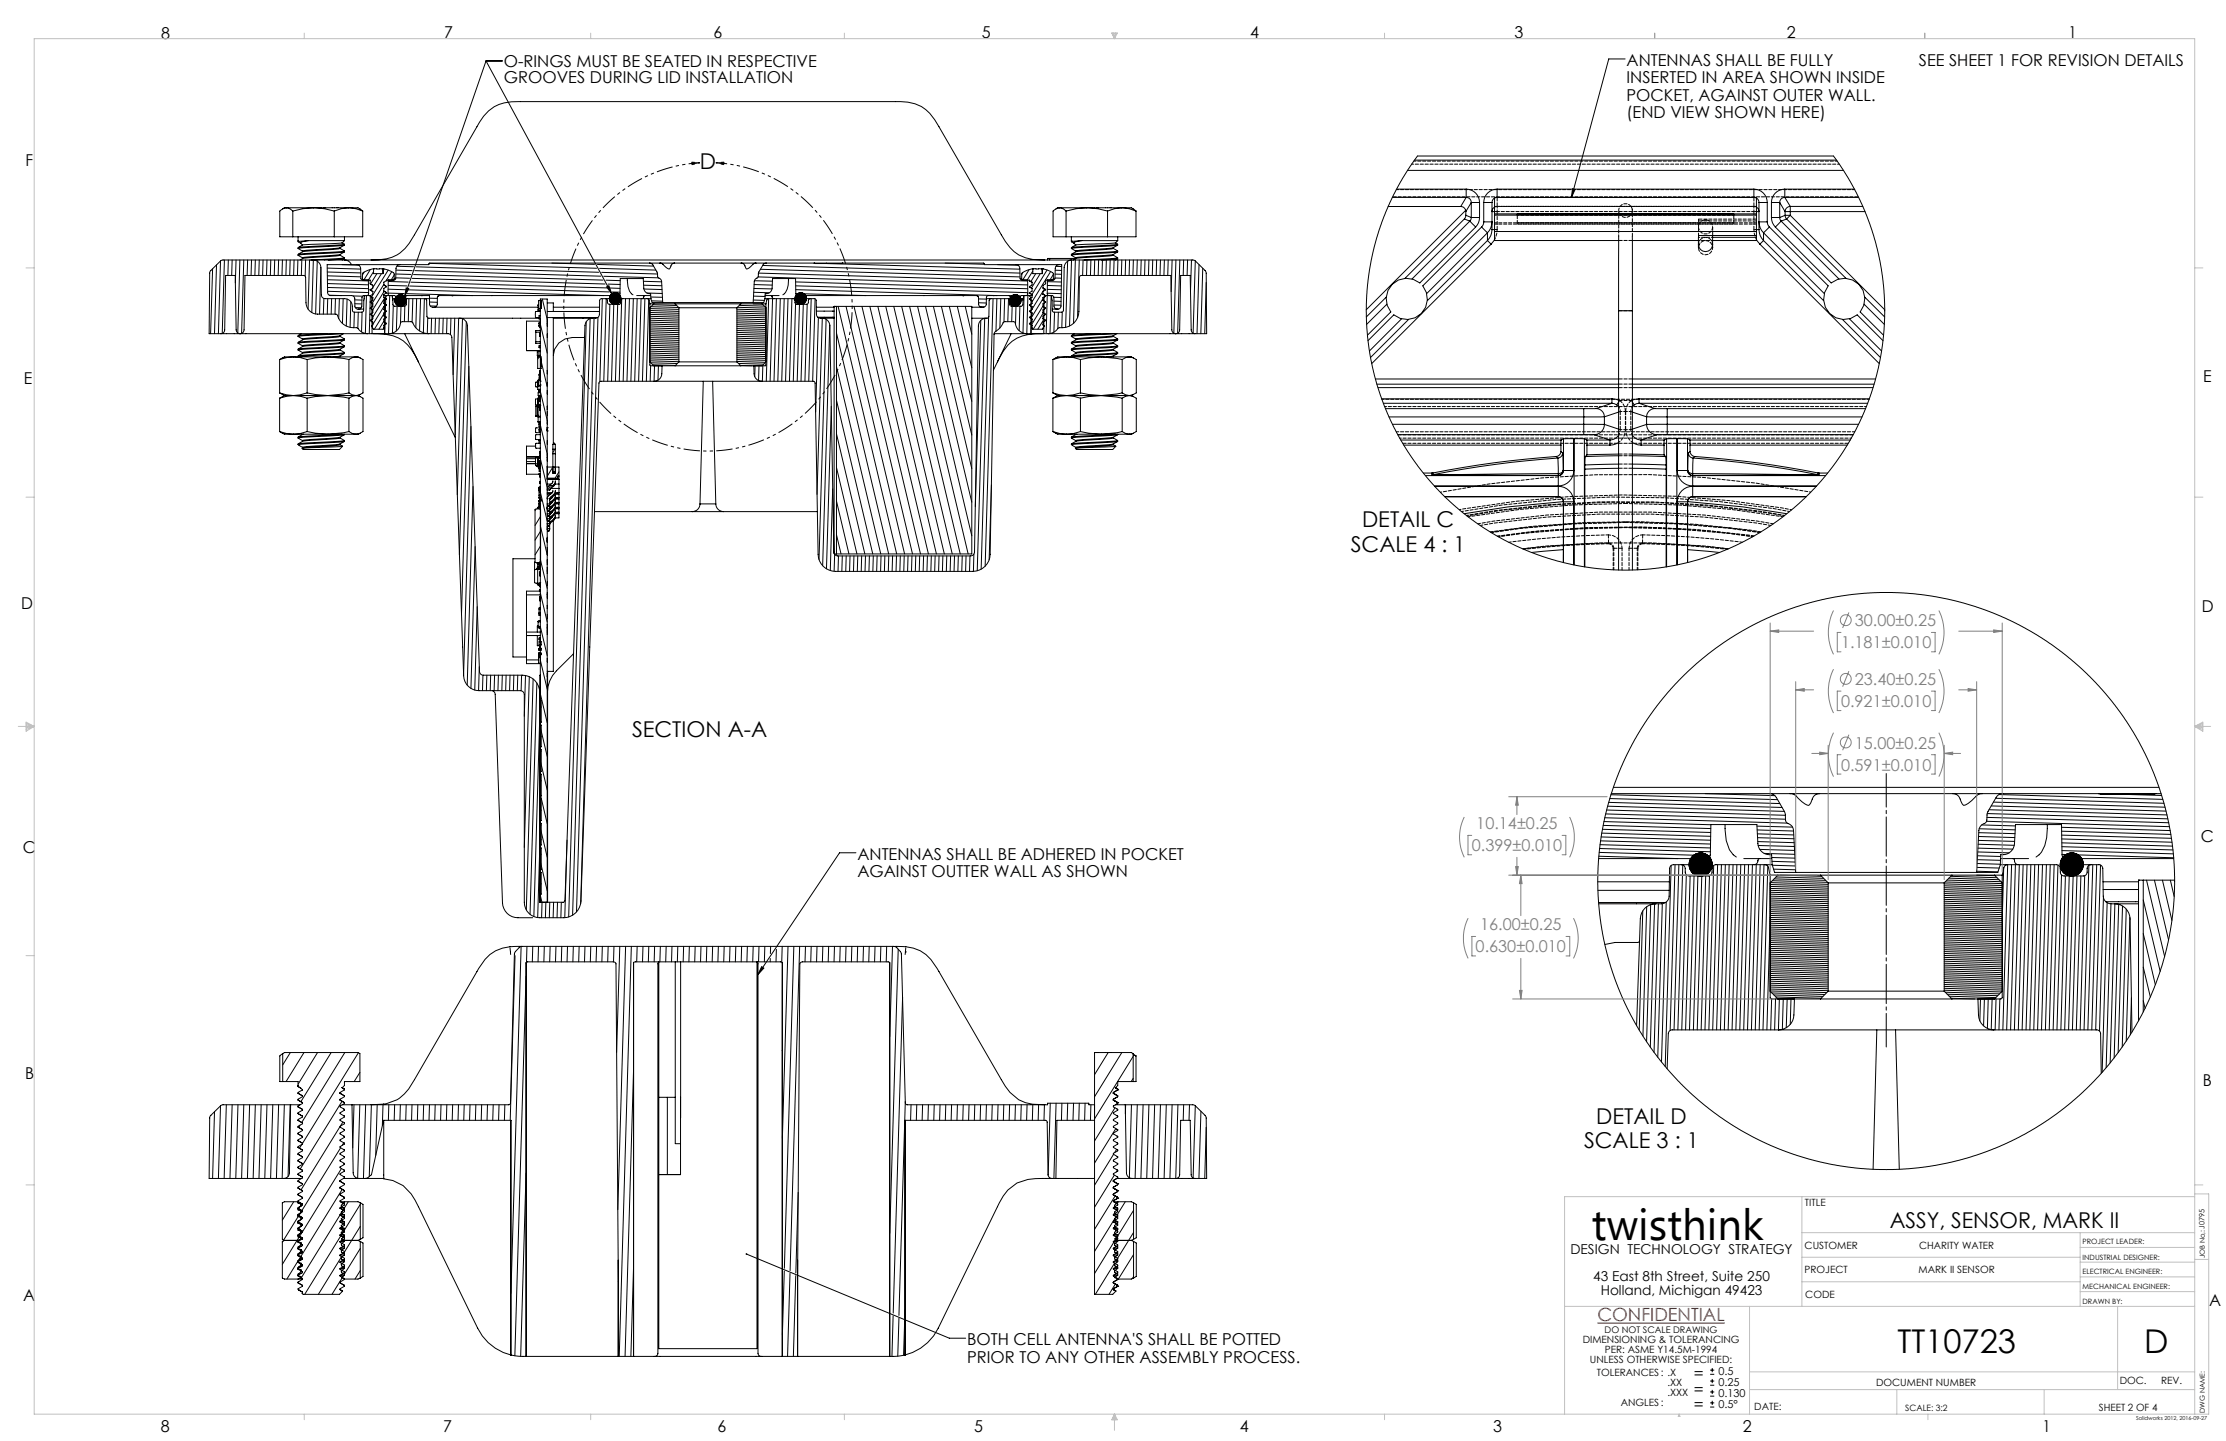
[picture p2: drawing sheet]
<svg xmlns="http://www.w3.org/2000/svg" width="864mm" height="559mm" viewBox="0 0 864 559" stroke-linecap="round" stroke-linejoin="round" font-family="sans-serif">
<defs><g id="words">
<text font-size="16.9" x="617.6" y="480.9">twisthink</text>
<g font-size="12.7">
<text x="736.1" y="524.9">TT10723</text>
<text x="831.9" y="524.6">D</text>
</g>
<g font-size="8.5">
<text x="271.5" y="65.5">D</text>
<text x="528.4" y="204.5">DETAIL C</text>
<text x="524" y="214">SCALE 4 : 1</text>
<text x="245.2" y="285.8">SECTION A-A</text>
<text x="619.2" y="435.9">DETAIL D</text>
<text x="614.5" y="445.3">SCALE 3 : 1</text>
<text x="733.1" y="476.3">ASSY, SENSOR, MARK II</text>
</g>
<text font-size="7.1" fill="#f00" x="619.7" y="512.3">CONFIDENTIAL</text>
<g font-size="6.4">
<text x="195.5" y="26">O-RINGS MUST BE SEATED IN RESPECTIVE</text>
<text x="631" y="25.5">ANTENNAS SHALL BE FULLY</text>
<text x="195.5" y="32.2">GROOVES DURING LID INSTALLATION</text>
<text x="631" y="32.3">INSERTED IN AREA SHOWN INSIDE</text>
<text x="631" y="39.1">POCKET, AGAINST OUTER WALL.</text>
<text x="631" y="45.8">(END VIEW SHOWN HERE)</text>
<text x="332.6" y="333.3">ANTENNAS SHALL BE ADHERED IN POCKET</text>
<text x="332.6" y="340.1">AGAINST OUTTER WALL AS SHOWN</text>
<text x="375.2" y="521.6">BOTH CELL ANTENNA'S SHALL BE POTTED</text>
<text x="375.2" y="528.4">PRIOR TO ANY OTHER ASSEMBLY PROCESS.</text>
</g>
<g font-size="6.3">
<text x="62.5" y="14.9">8</text>
<text x="172.3" y="14.8">7</text>
<text x="276.8" y="14.9">6</text>
<text x="380.9" y="14.9">5</text>
<text x="485" y="14.8">4</text>
<text x="587.6" y="14.9">3</text>
<text x="693.2" y="14.8">2</text>
<text x="802.5" y="14.9">1</text>
<text x="744.5" y="25.7">SEE SHEET 1 FOR REVISION DETAILS</text>
<text x="9.9" y="64.5">F</text>
<text x="9.3" y="149">E</text>
<text x="854.7" y="148">E</text>
<text x="8.2" y="236.1">D</text>
<text x="854.3" y="237.4">D</text>
<text x="853.9" y="326.6">C</text>
<text x="8.9" y="330.6">C</text>
<text x="9.7" y="418.3">B</text>
<text x="854.6" y="421.1">B</text>
<text x="9" y="504.5">A</text>
<text x="857" y="506.6">A</text>
<text x="657.2" y="534.6">=</text>
<text x="657.2" y="540.8">=</text>
<text x="657.2" y="546.9">=</text>
<text x="62.3" y="555.4">8</text>
<text x="172" y="555.4">7</text>
<text x="278.3" y="555.4">6</text>
<text x="377.9" y="555.3">5</text>
<text x="481" y="555.3">4</text>
<text x="579.3" y="555.3">3</text>
<text x="676.2" y="555.4">2</text>
<text x="792.4" y="555.3">1</text>
</g>
<g font-size="6.3" fill="#808080">
<text x="719.6" y="242.9">30.00±0.25</text>
<text x="714.3" y="251.4">1.181±0.010</text>
<text x="719.6" y="265.6">23.40±0.25</text>
<text x="714.3" y="274.1">0.921±0.010</text>
<text x="719.6" y="290.3">15.00±0.25</text>
<text x="714.3" y="298.8">0.591±0.010</text>
<text x="572.8" y="321.6">10.14±0.25</text>
<text x="571" y="330.1">0.399±0.010</text>
<text x="574.3" y="360.8">16.00±0.25</text>
<text x="572.5" y="369.3">0.630±0.010</text>
</g>
<g font-size="5.3">
<text x="609.3" y="486.3">DESIGN TECHNOLOGY STRATEGY</text>
<text x="618.1" y="496.9">43 East 8th Street, Suite 250</text>
<text x="621" y="502.2">Holland, Michigan 49423</text>
</g>
<g font-size="4.2">
<text x="666.7" y="533.2">0.5</text>
<text x="666.7" y="537.4">0.25</text>
<text x="666.7" y="541.7">0.130</text>
<text x="666.7" y="545.9">0.5°</text>
</g>
<g font-size="3.9">
<text x="700.3" y="467.5">TITLE</text>
<text x="700.1" y="484.4">CUSTOMER</text>
<text x="744.6" y="484.4">CHARITY WATER</text>
<text x="700.1" y="493.7">PROJECT</text>
<text x="744.4" y="493.7">MARK II SENSOR</text>
<text x="700.4" y="503.4">CODE</text>
<text x="614" y="521">DIMENSIONING &amp; TOLERANCING</text>
<text x="622.6" y="524.8">PER: ASME Y14.5M-1994</text>
<text x="616.9" y="528.7">UNLESS OTHERWISE SPECIFIED:</text>
<text x="619.5" y="533.6">TOLERANCES: .X</text>
<text x="646.9" y="537.5">.XX</text>
<text x="727.8" y="537.3">DOCUMENT NUMBER</text>
<text x="822.4" y="536.9">DOC.</text>
<text x="838.4" y="536.9">REV.</text>
<text x="628.8" y="545.2">ANGLES:</text>
<text x="646.9" y="541.4">.XXX</text>
<text x="680.6" y="546.8">DATE:</text>
<text x="814.3" y="547.3">SHEET 2 OF 4</text>
</g>
<text font-size="3.5" x="622.5" y="516.8">DO NOT SCALE DRAWING</text>
<text font-size="3.4" x="739.1" y="547.2">SCALE: 3:2</text>
<g font-size="2.8">
<text x="808" y="482.6">PROJECT LEADER:</text>
<text x="808" y="488.6">INDUSTRIAL DESIGNER:</text>
<text x="808" y="494.2">ELECTRICAL ENGINEER:</text>
<text x="808" y="499.7">MECHANICAL ENGINEER:</text>
<text x="808" y="505.6">DRAWN BY:</text>
</g>
<g font-size="2.7">
<text x="855.3" y="487.9" transform="rotate(-90 855.3 487.9)">JOB No,:J0795</text>
<text x="855.4" y="548" transform="rotate(-90 855.4 548)">DWG NAME:</text>
</g>
<text font-size="2.1" x="828.7" y="550.6">Solidworks 2012, 2016-09-27</text>
</g></defs>
<g fill="none" stroke="#000" stroke-width=".39">
<path d="M188.6 23.6h6.3M188.6 23.6l-31.6 91.3M188.6 23.6l48.7 90.3M630.5 22.9h-6.4l-14.4 53.7M540.2 76.6h28.6M541.8 73.3h27M546.1 66.1h169.1M548.8 62.1h163.7M549.9 60.5h161.4l4.1 5.9 4.7 8.1 3.3 7.2 2.9 7.7 2 7.3 1.6 7.9 1 8.3 .3 8.8-.5 8.4-.7 6.2-1.8 8.7-2.2 7.4-2.8 7.4-3.6 7.7-4.9 8.2-3.7 5.2-6.9 8.3-6 5.9-7.2 5.9-8.3 5.7-9.5 5-8.4 3.4-9.6 3-10.9 2.1-9.7 .8-9.3-.1-10.5-1.1-10.3-2.2-8.7-2.8-7.5-3.1-8.9-4.7-8.2-5.4-7.6-6.2-6.6-6.5-6.9-8.3-5-7.3-4.4-8-4.6-10.8-2.8-9.2-2.1-10-.9-9.5v-11.2l1-9.6 1.9-9 2.9-9.6 4-9.5 4.4-8.1zM568.8 73.3a5.2 5.2 0 0 1 5.2 5.2M568.8 73.3v3.3M568.8 76.6a1.93 1.93 0 0 1 2 1.9"/>
<path d="M568.8 76.6l-2.1 3.5M570.8 78.5h3.2M570.8 78.5v5.8M570.8 78.5l-2.1 3.6M574 78.5v5.8M575.6 78.5h3.2M575.6 78.5v7.5M578.8 78.5v10.5M579.8 76.8v16.5h48.2M580.8 73.3a5.2 5.2 0 0 0-5.2 5.2M580.8 73.3v3.3M580.8 76.6a1.93 1.93 0 0 0-2 1.9"/>
<path d="M580.8 76.6h99.6M580.8 73.3h99.6M610.1 73.2l.9 .3-1.3 3.1zM680.4 73.3a5.2 5.2 0 0 1 5.2 5.2M680.4 76.6a1.93 1.93 0 0 1 2 1.9M680.4 73.3v3.3M681.4 76.8v16.5h-17M682.4 78.5h3.2M682.4 78.5v10.5M685.6 78.5v7.5M687.2 78.5h3.3M687.2 78.5v5.8"/>
<path d="M690.5 78.5v5.8M690.5 78.5l2 3.6M692.4 73.3a5.2 5.2 0 0 0-5.2 5.2M692.4 76.6a1.93 1.93 0 0 0-1.9 1.9M692.4 73.3v3.3M692.4 73.3h27.1M692.4 76.6h28.7M692.4 76.6l2.1 3.4M111.1 80.6l1.5 .5 1 .7M111.1 80.6h10.5M111.1 80.6l-1 .2-1.6 1v10h32.2v-10M111.1 80.6h-.7l-.7 .4"/>
<path d="M113.6 81.8v10M115.6 91.8l.1 1.6M115.6 93.4v.3M115.6 96v.3M115.6 98.6v.4M115.7 96.4l1.7 1v.2M115.7 93.8l1.7 1.2-1.7 1M119.7 93.3l-4 .4M119.7 93.3h13.9M119.7 93.3l-2.3 .4-.8 .4 .1 .2M121.6 80.6l4.4 .4 3.7 .8M121.6 80.6l-4.1 .3-3.9 .9"/>
<path d="M121.6 80.6h13.6M123.8 80.5v.1M124.6 80.5v.1M125.6 80.5v.1M126 80.5v.1M128.9 80.5v.1M129.7 81.8v10M129.7 80.5v.1M130.7 80.5v.1M131.1 80.5v.1M131.7 98.7l-14.3 1.3M131.7 96.1l-14.3 1.2"/>
<path d="M131.9 96.3l-11.4 1a6.9 6.9 0 0 0-4.8 1.3M131.9 99l1.7 .9M131.9 96.3l1.7 1M131.9 98.7v.3l-1.5 .3-13 1M131.9 96v.3M132.7 94.2l-15.3 .8M132.8 94.2l.8 .5M133.6 97.6l-18 1.4 1.8 1v.3M133.6 95l-17.9 1.3M133.6 100l-13 .8M133.6 97.3l-17.7 1.3M133.6 94.7l-17.7 1.3"/>
<path d="M133.6 97.7l-1.7 1M133.6 95.1l-1.7 1M133.6 91.8v1.5M133.6 94.7v.3M133.6 97.3v.3M133.6 100v.3M133.6 93.3l-.9 .9M135.2 80.6l-2.8 .3-2.7 .9M135.2 80.6l3 .4 2.5 .8M135.2 80.6h3.7l.7 .4M139.6 81l1.1 .8M411.1 80.6l1.5 .5 1 .7"/>
<path d="M411.1 80.6h10.5M411.1 80.6l-1 .2-1.5 1v10h32.1v-10M411.1 80.6h-.7l-.7 .4M413.6 81.8v10M415.6 91.8l.1 1.6M415.6 93.4v.3M415.6 96v.3M415.6 98.6v.4M415.7 96.4l1.6 1v.2M415.7 93.8l1.6 1.2M419.7 93.3l-4 .4M419.7 93.3l-2.3 .4-.8 .4 .1 .2"/>
<path d="M419.7 93.3h13.9M421.6 80.6l4.4 .4 3.7 .8M421.6 80.6l-4.1 .3-3.9 .9M421.6 80.6h13.6M423.8 80.5v.1M424.6 80.5v.1M425.6 80.5v.1M426 80.5v.1M428.9 80.5v.1M429.7 81.8v10M429.7 80.5v.1M430.7 80.5v.1"/>
<path d="M431.1 80.5v.1M431.7 98.7l-14.3 1.3M431.7 96.1l-14.3 1.2M431.9 96.3l-11.4 1a6.9 6.9 0 0 0-4.8 1.3M431.9 99l1.7 .9M431.9 96.3l1.7 1M431.9 98.7v.3l-1.6 .3-9.8 .6a6 6 0 0 0-4.1 .9M431.9 96v.3M432.7 94.2l-11.9 .6a6.4 6.4 0 0 0-5.1 1.2M432.8 94.2l.8 .5M433.6 97.6l-18 1.4 1.7 1v.3M433.6 95l-17.9 1.3"/>
<path d="M433.6 100l-13 .8M433.6 97.3l-17.7 1.3M433.6 94.7l-17.7 1.3M433.6 97.7l-1.7 1M433.6 95.1l-1.7 1M433.6 100v.3l-.8 .5M433.6 91.8v1.5M433.6 94.7v.3M433.6 97.3v.3M433.6 93.3l-.9 .9M435.2 80.6l-2.8 .3-2.7 .9M435.2 80.6l3 .4 2.5 .8"/>
<path d="M435.2 80.6h3.7l.7 .4M439.6 81l1.1 .8M538.6 80.1h28.1M566.7 80.1l1.1 .3 .8 1.2M568.1 84.9l2.1 .9M568.1 84.9l-23 23M568.6 81.6l.1 .5M568.6 81.6l-38.6 38.5M568.7 83.5l-.6 1.4M568.7 82.1v1.4M568.7 83.5l2.1 .8M570.2 85.8l2.3 2.3"/>
<path d="M570.2 85.8l-22.4 22.4M570.8 84.3h3.2M570.8 84.3l-.6 1.5M572.5 88.1l-21.7 21.6a8 8 0 0 0-10.7 .6 8 8 0 0 0-.5 10.7l-9.1 9M574 84.3a5.2 5.2 0 0 1-1.5 3.8M574.8 88l2.3 2.3M574.8 88l-22.8 22.8a8 8 0 0 1-.6 10.7 8 8 0 0 1-10.7 .6l-10 10M575.6 86l-.2 1.1-.6 .9M575.6 86h3.2a6 6 0 0 1-1.7 4.3M577.1 93.3l1.4 1.4M577.1 90.3l-23.6 23.5M577.1 90.3v3"/>
<path d="M577.1 93.3l-23.3 23.3M578.5 94.7l-46.3 46.3M578.8 89a6 6 0 0 1-1.7 4.3M578.8 89h1M579.8 80.3a1.45 1.45 0 0 0-.8 1.8h.8M579.8 92.9l-1.3 1.8M579.8 89.8h101.6M579.8 83.4h101.6M579.8 82.9h101.6M588.6 83.4v-.4h84v.4M628 91.6l-.1 28.9M633.3 91.6v28.9"/>
<path d="M633.3 93.3h25.6M658.9 94.8a2.75 2.75 0 0 0 2.8 2.8 2.75 2.75 0 0 0 2.7-2.8M658.9 94.8v1.2M664.4 91.3v3.5M664.4 94.8v1.2M664.4 92h17M681.4 91.3h-22.4l-.1 3.5M681.4 80.3a1.45 1.45 0 0 1 .9 1.8h-.9M681.4 89h1M681.4 92.9l1.4 1.8M682.4 89a6 6 0 0 0 1.8 4.3M682.8 94.7l46.3 46.3"/>
<path d="M684.2 93.3l-1.4 1.4M684.2 90.3l23.5 23.5M684.2 93.3l23.3 23.3M684.2 90.3v3M685.6 86l.2 1.1 .6 .9M685.6 86h-3.2a6 6 0 0 0 1.8 4.3M686.4 88l-2.2 2.3M686.4 88l22.9 22.8a8 8 0 0 0 .5 10.7 8 8 0 0 0 10.7 .6l10 10M687.2 84.3a5.2 5.2 0 0 0 1.6 3.8M687.2 84.3h3.3M688.8 88.1l21.6 21.6a8 8 0 0 1 10.7 .5 8 8 0 0 1 .6 10.8l9 9M690.5 84.3l.5 1.5"/>
<path d="M691 85.8l-2.2 2.3M691 85.8l22.4 22.4M692.5 83.5l.6 1.4M692.5 83.5h2M692.5 82.1h2M692.5 83.5l-2 .8M692.5 82.1v1.4M693.1 84.9l-2.1 .9M693.1 84.9l23.1 23M694.5 80a2.05 2.05 0 0 0-2 2.1M694.5 83.5l-1.4 1.4M694.5 80v2.1"/>
<path d="M694.5 80h28.2M694.5 83.5l36.7 36.6M694.5 82.1v1.4M694.5 82.1h29M82.5 104.2l-.8 25.2M84 102.7l-.8 26.7M85.5 101.2l-3.9 3.9-.2 .7-.3 23.6h4.6M85.5 101.2l-.8 28.2M87.1 100.8l-.9 28.5M88.6 100.8l-.2 6M90.1 100.8l-.2 6M91.6 100.8l-.3 8.9"/>
<path d="M93.1 100.8l-.8 28.3M94.6 100.8l-.9 28.5M96.1 100.8l-.2 6M97.6 100.8l-.2 6M99.1 100.8l-.2 6M100.6 100.8l-.2 6M102.1 100.8l-.2 6M103.6 100.8l-.2 6M105.1 100.8l-.2 6M106.6 100.8l-.2 6M108.1 100.8l-.2 6M109.6 100.8l-.2 6"/>
<path d="M111.1 100.8l-.2 6M112.6 100.8l-.2 6M114.1 100.8l-.2 6M115.6 100.8l-.2 6M117.1 100.8l-.2 6M117.4 100.3l-1 .5M118.6 100.8l-.2 6.3M120.1 100.8l-.6 19.1M121.5 100.8h-35.1l-.9 .4M121.5 100.8a3 3 0 0 1 3 3l.2 10.5a1.51 1.51 0 0 0 1.5 1.5h7.5a2.95 2.95 0 0 1 3 3l.1 1.8 .7 .5M121.5 100.8h12.1M121.6 100.8l-.6 20.4"/>
<path d="M123.1 101.3l-.7 20.4M124.5 103.9l-.5 17.9M125.7 115.7l-.3 6.1M127 105.5l12.9 .3M127 104l12.9 .4M127 107l13 .4M127 108.5l15.9 .4M127.1 111.5l15.9 .4M127.1 110l15.8 .5M127.1 113l15.9 .5M127.1 115.8l-.1 6M127.4 100.8l6.2-.5-.8 .5"/>
<path d="M127.7 114.5l4.8 .1M128.7 115.8l-.2 6M130.1 115.8l-.1 6M131.7 115.8l-.3 7.8M132.7 102.6l6.4 .2M133.1 115.8l-.2 9.6M133.6 100.8l1.7 .5 1 1.3M133.6 100.8h282.3M134.7 116l-.4 10.4M136.1 117l-.3 9.9M137 114.8l3.6 .1M137.6 116.3l2.8 .1"/>
<path d="M137.7 117.8l2.7 .1M137.8 119.3h2.4M138.4 102.6a1.51 1.51 0 0 1 1.5 1.5l.2 4.1 .5 .4h3v1.4M138.4 102.6h-11.5l.2 10.9a1.2 1.2 0 0 0 1.2 1.1h8.1a1.2 1.2 0 0 1 1.2 1.2l.1 2.9a1.25 1.25 0 0 0 1.5 1.2M138.4 102.6h16.8M139.2 119.9h1.9M141.3 105.5l-.7 1.1M141.7 114.6l-.4 .3-.2 1.4-.2 4.5-.6 .3h-2.8M142.2 114.6l-.5 14.7M143.5 114.6l.7 .8M143.6 110l1 .7M143.6 112.4l1 .7"/>
<path d="M143.6 114.8l1 .6M143.6 112.4l1 .6v1.1l-1 .6M143.6 110l1 .6M143.6 114.7v.1M143.7 114.8l-.4 14.6M143.7 104.5l-2.6 4.1M143.7 114.6h-2.5l-.7 .4-.1 3.7a1.21 1.21 0 0 1-1.2 1.2M143.9 100.8a15.6 15.6 0 0 0 13.2-4.4l1.7-2 2-3.3 24.2-42a15.8 15.8 0 0 1 16.9-9.7h145.5a15.5 15.5 0 0 1 15.2 7l25.9 44.7a17 17 0 0 0 9.4 8.9l2.7 .6 4.8 .2M144 115l.6 .5M144.2 115.4h.3M144.2 115.4l.2 14M144.3 117.7l.3 .1"/>
<path d="M144.5 111.8l-.5 .8M144.6 115.4v1.1l-1 .6 1 .7v1.1l-1 .7 1 .6M144.6 110.6v1.1l-1 .7M144.9 105.3l-2 3.3 .1 5.3-.2 .5-.5 .2M144.9 104.3h3.7M146.2 106.1l-2.4 4M148 106.1l-3.4 5.4M148.6 104.2v1.9h-3.7v-1.9l-2 .6-2 1-.3 2.1 .1 .4 .6 .3M148.6 104.2h.1M148.6 104.2l2.1 .6 2.1 1 .1 2.1-.1 .4-.5 .3M148.8 117.6l.1 .1M148.9 112.9l1 .6"/>
<path d="M148.9 110.5l.9 .5M148.9 117.7l1 .6-1 .7v1.1M148.9 114.6h1.2M148.9 110.3l-4.5 7.3M148.9 117.7h.1M148.9 115.3l.2 .1M149 113l-4.4 7.2M149.1 104.3l-.5 .8M149.2 115.4h.1M149.3 115.5l-4.7 7.4M149.3 115.4l-.1 14M149.5 118l-4.9 7.8"/>
<path d="M149.7 115l-.4 14.4M149.8 111l.1 .1M149.9 108.7l-.1 .2M149.9 108.6l-1 .8v1.1l1 .6M149.9 111.1l-1 .7v1.1M149.9 113.5l-1 .7v1.1l1 .6-1 .7v1.1M150.1 114.6l3 .1 .9 .7h2.8l.4-.4M150.1 114.6l-.8 .8M150.5 113.7l6.3 .1M150.6 112.1l6.7 .3M150.6 110.7l7.3 .2M150.6 109.1l7.8 .3"/>
<path d="M150.6 104.7l-6.4 10.4M150.6 108.6l-.1 5.3 .3 .6 .5 .1M151.2 114.6l-.5 14.8M151.8 114.6l.4 .3 .2 1.4M152 105.4l-2 3.2M152.4 116.3v.1M152.6 118.4l-.3 10.8M152.9 106.7l-1.2 1.9M153.5 107.7l5.4 .2M153.6 106.3l5.8 .1M153.6 104.7l6.3 .3M153.8 115.3l3 .1"/>
<path d="M153.8 114.9l-.6 1-.9-.1M153.9 103.3l6.5 .1M154.1 118.7l-.3 9.6M154.1 114.7l-.9 1.5M154.3 114.5l-1.2 1.9M154.4 114.5l-1.3 2.1M154.6 114.4l-1.4 2.4M154.8 114.4l-1.6 2.5M154.9 114.3l-1.7 2.8M155 118.7l2.2-3.5-2.1 3.5M155 114.3l-1.8 2.9M155.2 114.3l-1.9 3"/>
<path d="M155.2 102.6a1.51 1.51 0 0 0-1.6 1.5l-.2 4.2-.5 .3h-3M155.3 114.3l-1.9 3.1M155.4 114.3l-2 3.2M155.5 114.3l-2 3.3M155.6 114.3l-2.1 3.4M155.8 114.3l-2.2 3.5M155.9 114.3l-2.3 3.6M156 114.3l-2.3 3.7M156 114.4l-2.2 3.7M156.1 114.4l-2.3 3.7M156.2 114.4l-2.3 3.8M156.4 114.5l-2.4 3.8 2.4-3.8"/>
<path d="M156.5 114.5l-2.3 3.9M156.6 114.7l-2.4 3.7M156.6 114.8l-2.3 3.7M156.7 114.8l-2.3 3.7M156.8 114.9l-2.3 3.7M156.9 114.9l-2.3 3.7M157 114.9l-2.3 3.7M157.1 118.7l-.2 6M157.1 115l-2.3 3.7M157.1 115.1l-2.2 3.6M157.3 115.4l-2.1 3.3M157.4 115.5l-2.1 3.3"/>
<path d="M157.4 115.5l-2 3.3M157.5 115.7l-1.9 3-.2 6.7M157.5 117.4l-.4 .6M157.5 115.8l-1.8 2.9M157.6 115.9l-1.8 2.8M157.6 111.7l1 .3-1.6 2.9zM157.6 116l-1.6 2.7M157.6 117l-.8 1.3M157.6 116.2l-1.5 2.4M157.6 116.7l-1 1.7M157.7 116.3l-1.5 2.3M157.7 116.5l-1.3 2"/>
<path d="M157.9 114.6l-.7 .4M157.9 114.6h8.7l.1 3.4a1.35 1.35 0 0 0 1.8 1.1M157.9 113.9l25.5 .7M158.4 112.4l75.8 2.2M158.6 115.8l-.2 8.9M158.9 110.9l77.5 2.3M159.4 109.4l76.1 2.3M159.9 107.9l74.8 2.2M160.2 115.8l-.3 9.1M160.4 106.5l73.5 2.1M160.9 105l72.2 2.1M161.5 103.5l70.8 2.1"/>
<path d="M161.6 115.8l-.3 11.3M163.2 115.8l-.4 12.5M163.9 114.7h-.3M164.6 115.8l-.3 13.2M164.8 115.8l-6.9 .1-.2 .3-.1 2.1-.6 .4h-4.1l-.5-.6v-1.8M164.8 115.8l.7 .6 .1 6.3 .4 .6 12.3 .1M164.8 115.8h1.8M166.5 102.1l65 1.9M166.6 115.6l3.1 .1M166.7 117.1l3 .1M166.9 118.6l2.4 .1M168.5 119.1h40.3"/>
<path d="M169.7 115.4v2.6a1.28 1.28 0 0 1-1.2 1.1M170.4 114.6l-.5 .2-.2 .5M170.4 114.6h69.5l.6-.5 .1-6.1h9l.2 3.8a2.28 2.28 0 0 0 2.6 2.1l.1 1.9M170.4 114.6l-.4 .2-.3 .6M175.8 114.7l-.4 .1M190.8 114.7h.1M208.9 118.4h.1M208.9 118.1l-.1 2.3 .8 .1M208.9 118.1h.1M209 116.6h1v3h-1zM210 119.1h.1M210 117.5h.1"/>
<path d="M210 117.9h.1M210 118.3h.1M210 118.6h.1M210 119.4h.1M210 116.8h.1M210 117.1h.1M210.4 116l1.9 7.9M212.3 117.5h2.4v3.3M214.1 102l16.5 .5M214.7 119.1h17.9M231.8 102.6l21.8 .6M232.6 104.1l21.9 .6"/>
<path d="M233.4 105.6l21.7 .7M233.7 115.8l-1 32.2M234.2 107.1l21.2 .6M234.9 115.8h-1.6l-.6 .5-.1 5.6a1.51 1.51 0 0 1-1.6 1.5h-1.1M234.9 115.8l.6 .3 .2 1.4 .6 .5h4.1l.4-.5 .1-1.2 .6-.5h9.6M234.9 115.8h1.5M235.1 108.7l5.5 .1M235.2 115.9l-1 31.9M235.3 111.3l.9-.5 1.1 3.1zM235.9 110.2l4.7 .1M236.6 118l-.8 29.8M236.7 111.7l3.9 .1"/>
<path d="M236.9 114.3l-.3 .6M237.2 114.1l-.7 1.2M237.4 113.9l-1 1.6M237.5 117.7l2.3-3.9-2.3 3.9M237.5 113.2l3.1 .1M237.6 113.8l-1.2 1.9M237.8 113.7l-1.4 2.2M237.9 113.6l-1.5 2.5M238.1 113.6l-1.7 2.6M238.1 118l-.9 29.8M238.2 113.6l-1.7 2.8M238.3 113.6l-1.8 2.9"/>
<path d="M238.5 113.5l-1.9 3.1M238.6 113.5l-2 3.2M238.7 113.5l-2 3.3M238.8 113.5l-2.1 3.4M238.9 113.6l-2.1 3.5M239 113.6l-2.1 3.5M239.1 113.6l-2.2 3.6M239.3 113.6l-2.3 3.7M239.4 113.6l-2.3 3.8M239.4 113.7l-2.3 3.7M239.5 113.7l-2.3 3.8 2.4-3.7M239.6 118l-.8 29.8"/>
<path d="M239.7 113.8l-2.4 3.8M240 113.9l-2.4 3.9M240.1 114l-2.4 3.8M240.1 114.1l-2.3 3.8M240.2 114.2l-2.3 3.7M240.3 114.2l-2.3 3.7M240.3 114.3l-2.2 3.7M240.4 114.4l-2.2 3.6M240.5 114.5l-2.2 3.5M240.5 114.5l-2.1 3.5M240.6 114.7l-2.1 3.3M240.7 114.8l-2.1 3.2"/>
<path d="M240.7 114.9l-1.9 3.1M240.7 115l-1.8 3M240.8 115.1l-1.8 2.9M240.8 116.4l-.6 1M240.8 115.3l-1.7 2.7M240.9 115.4l-1.6 2.5M240.9 115.5l-1.5 2.4M240.9 116.1l-.9 1.5M240.9 115.7l-1.3 2.1M240.9 115.9l-1.2 1.8M241.2 116l-1 31.8M242.7 115.8l-.9 32"/>
<path d="M243.4 108v.8a7 7 0 0 0 2.2 5.5M244.2 115.8l-1 32M245.7 115.8l-.9 32M247 114.6h5.3M247.2 115.8l-1 32M248.7 115.8l-.9 32M249.6 109.1l7.1 .2M249.7 110.6l7.1 .2M249.8 115.1l-.4 .6-.4 .1M249.8 115v.1M249.8 112.1l7 .2M250.1 114.6l-.3 .4"/>
<path d="M250.2 115.8l-1 32M251 113.6l5.9 .2M251.1 115.8l.6 .4 .4 1.6M251.1 115.8h1.4M251.7 116.1l-.9 31.7M252 102l4.5 .1 2.4 1.9 .9 .2a2.62 2.62 0 0 1 1.5-2.1l.4-.1M252 102h-85.3l-.3 .6h-11.2M252 102l1.2 .6 1.7 3 .3 1.9 1 .7 .4 .8 .5 8.3M252.1 119.7l11.3 .3M252.1 117.8l.1 23.8 .2 .3h9.5M252.1 117.8h1.5M252.5 115.2l4.5 .1"/>
<path d="M252.5 115.8l.5 1.5h4.1M252.6 118.9l10.7 .3M252.8 116.7l4.3 .1M253.3 118.2l9.2 .3M253.6 117.8l-1.5 1.5M253.6 117.8h8.3M256 102h5.7M257.1 117.3h35.1M261.7 102h25.8M261.9 117.8h25.5M261.9 117.8l1.5 1.5M263.4 119.3h22.5"/>
<path d="M263.4 119.3v21M285.9 119.9l11.2 .3M285.9 119.3v21M286.1 119.2l11 .3M286.8 118.4l9.7 .3M287.4 117.8l-1.5 1.5M287.4 117.8h8.3M287.5 102l.3 .1a2.06 2.06 0 0 1 1.6 1.9l.4 .3 .7-.3 2.3-1.9 4.5-.1M287.5 102h5.8M292.2 117.8l3.6 .1M292.2 116.3l4.4 .2M292.3 114.8l4.5 .2"/>
<path d="M292.4 113.3l6.1 .2M292.5 111.9l7 .1M292.6 110.3l7 .3M292.7 108.9l7 .1M294.1 107.4l104.6 3.1M294.3 105.9l104.4 3.1M295 104.4l100.7 3M295.7 117.8h1.4M295.7 117.8l1.4 1.5M295.9 102.9l99.8 3M296.8 115.8h1.4M296.8 115.8l-.5 1.5h-4.1"/>
<path d="M296.8 114.6h5.5M297.1 117.8v23.9l-9.7 .2M297.3 102l-1.2 .6-1.7 3-.3 1.8-1.4 1.4-.5 8.5M297.3 102h18.6M298.2 115.8l-.9 32M298.2 115.8l-.7 .5-.4 1.5M298.2 115.8h9.6l.6 .5 .1 1.4 .5 .3h4.2l.4-.6 .2-1.3 .6-.3M299.2 114.6l.3 .4M299.5 115.1l.3 .5 .5 .2M299.5 115v.1M299.7 115.8l-.9 32M301.2 115.8l-.9 32"/>
<path d="M302.7 115.8l-.9 32M304.2 115.8l-.9 32M305.7 115.8l-.9 32M305.9 108v.4a6.4 6.4 0 0 1-2.2 5.9M307.2 115.8l-.9 32M308.6 117.8l-.8 30M308.7 109.3l90 2.7M308.7 112.3l78.2 2.3M308.7 110.8l90 2.7M308.8 113.8l27.2 .8M308.8 113.9l-.2-5.9h-8.9l-.2 3.8a2.29 2.29 0 0 1-2.6 2.1l-.1 1.9M308.8 113.9l.6 .7h69.4"/>
<path d="M309 114.2l-.5 .8M309.1 117.4l2.3-3.7-2.3 3.8M309.3 114l-.9 1.4M309.5 113.8l-1.1 1.8M309.7 113.7l-1.3 2.1M309.8 113.7l-1.4 2.3M309.8 117.9l2.4-3.8-2.3 3.8M310 113.6l-1.6 2.6M310.1 113.6l-1.6 2.7M310.2 118l-.9 29.8M310.3 113.6l-1.8 2.8M310.4 113.6l-1.9 3"/>
<path d="M310.5 113.5l-1.9 3.2M310.6 113.5l-2 3.3M310.8 113.5l-2.1 3.4M310.9 113.5l-2.1 3.5M311 113.6l-2.2 3.5M311.1 113.6l-2.2 3.6M311.2 113.6l-2.3 3.6M311.3 113.6l-2.3 3.7M311.6 113.7l-2.4 3.8M311.6 118l-.8 29.8M311.6 113.8l-2.3 3.8M311.7 113.8l-2.3 3.9"/>
<path d="M311.8 113.9l-2.3 3.8M311.9 113.9l-2.3 3.9 2.4-3.8M312.1 114.1l-2.4 3.7M312.3 114.3l-2.3 3.6M312.4 114.3l-2.3 3.7M312.5 114.4l-2.3 3.6M312.5 114.5l-2.2 3.5M312.6 114.6l-2.2 3.4M312.6 114.7l-2 3.3M312.7 114.8l-2 3.2M312.7 114.9l-1.9 3.1M312.7 116.6l-.4 .7"/>
<path d="M312.8 115l-1.9 3M312.8 115.1l-1.8 2.9M312.8 115.3l-1.6 2.7M312.8 116.2l-.8 1.3M312.9 115.4l-1.6 2.5M312.9 115.6l-1.4 2.3M312.9 116l-1.1 1.7M313.2 117.9l-.9 29.9M314.4 115.8h1.7l.6 .6 .1 5.5a1.66 1.66 0 0 0 2.1 1.5M314.4 115.8h-1.5l-1.3 2M314.7 115.8l-.9 32M316.2 115.9l-.9 31.9"/>
<path d="M316.7 119.1h6.9M320.9 102.2l74.8 2.2M323.6 118.8h.1M323.6 118.8v95.8M323.6 118.8h53.4v96h-53.3M324.5 118.8v96M325.2 118.8l22.7 96M327 102h-11.1h65.7l.3 .6h12.3M328.2 118.8l22.7 96M331.3 118.8l22.7 96M334.4 118.8l22.7 96M337.5 118.8l22.7 96"/>
<path d="M340.6 118.8l22.7 96M343.6 118.8l22.8 96M346.7 118.8l22.7 96M349.8 118.8l22.7 96M352.9 118.8l22.7 96M356 118.8l21 89M358.4 114.7h.1M359.1 118.8l17.9 75.9M362.1 118.8l14.9 62.9M365.2 118.8l11.8 49.9M366.7 102l15.2 .5M368.3 118.8l8.7 36.8"/>
<path d="M371.4 118.8l5.6 23.8M373.5 114.7l.4 .1M374.5 118.8l2.5 10.8M377 119.1h3.9M378.8 114.6l.6 .3 .2 .4M378.8 114.6l.8 .8M379.6 115.9l3.1 .1M379.6 115.4l.1 2.6a1.21 1.21 0 0 0 1.2 1.1M379.7 117.4l3 .1M380.2 118.9l1.8 .1M382.7 115.8h1.8M384.5 115.8l-.6 .3-.1 .5-.2 6.2-.3 .5-.7 .1"/>
<path d="M384.5 115.8h6.8l.4 .5M385.3 115.8l-3.1 103.8M385.4 114.7h.3M386.8 115.8l-.4 12.6M387 102.6l8 .3M388.3 115.8l-.4 11.4M389.7 115.8l-.2 9M391.3 115.8l-.3 8.9M391.4 114.6l.7 .4M391.4 114.6l-8.2 .1-.5 .5-.1 2.8a1.33 1.33 0 0 1-1.7 1.1M391.7 116.3v1.8l.6 .6 4.2-.1 .4-.6v-1.7M391.9 114.8l3.9 .1"/>
<path d="M392.2 115l-.4 .7M392.5 114.8l-.8 1.3M392.5 118.3l2.4-3.8-2.3 3.9M392.7 118.7l-.2 6M392.7 114.6l-1 1.7M392.9 114.5l-1.2 2M393.1 114.4l-1.4 2.3M393.2 114.4l-1.5 2.4M393.3 114.3l-1.6 2.7M393.5 114.3l-1.8 2.8M393.6 114.3l-1.8 3M393.7 114.3l-1.9 3.1"/>
<path d="M393.8 114.3l-1.9 3.2M394 114.3l-2.1 3.3M394.1 114.3l-2.1 3.4M394.2 102.6a1.45 1.45 0 0 1 1.4 1.5l.3 4.2 .4 .3h3.1v.3M394.2 102.6h16.7M394.2 114.3l-2.2 3.5M394.3 114.3l-2.2 3.6M394.4 114.3l-2.2 3.7M394.5 114.3l-2.2 3.7M394.6 114.4l-2.3 3.7M394.7 114.4l-2.3 3.8M394.8 114.4l-2.3 3.9"/>
<path d="M395.1 114.6l-2.4 3.8M395.1 114.7l-2.3 3.8M395.2 114.7l-2.3 3.8M395.3 114.8l-2.3 3.8M395.4 114.8l-2.3 3.8M395.5 114.9l-2.3 3.7M395.5 115l-2.3 3.7M395.6 115l-2.3 3.7M395.7 118.7l-.3 9.5M395.7 115.1l-2.2 3.6M395.7 115.2l-2.1 3.5M395.8 115.3l-2.1 3.4"/>
<path d="M395.9 115.4l-2.1 3.3M395.9 115.5l-2 3.3M396 115.6l-2 3.1M396 115.7l-1.8 3-.2 7M396 117.2l-.5 .9M396 115.8h1M396.1 115.9l-1.8 2.8M396.1 116l-1.7 2.7M396.1 116.1l-1.6 2.6M396.1 116.9l-.9 1.4M396.1 116.3l-1.4 2.3M396.1 116.5l-1.2 2"/>
<path d="M396.1 116.7l-1.1 1.8M396.8 105.7l-.4 .7M396.9 116.3v.1M397.3 114.7l-.4 14.4M397.4 114.6l-.3 .3-.2 1.4M398.7 108.6v5.4l-.7 .6M398.8 114.6l-.4 14.8M399.2 114.6l-3 .1-.9 .7h-2.8l-.4-.4M399.2 114.6h1.2M399.2 114.6l.8 .8M399.3 104.6l-2.5 4M399.4 113.6l1 .6"/>
<path d="M399.4 111.2l1 .6M399.4 108.9l1 .5v1.1l-1 .7M399.4 111.2l.1 .1M399.4 113.6l.1 .1M399.4 108.9h.1M399.5 113.7l.9 .6M399.5 108.9l.9 .6M399.5 111.3l.9 .6M399.8 118l-.3 .5M400 115.4h.2M400 115.4l.1 14M400.1 118.9l.3 .1"/>
<path d="M400.1 116.5l.3 .1M400.4 116.6v1.1l-1 .6 1 .7v1.1l-1 .5 1 .8v1l-1 .8 1 .5M400.4 114.2v1.1l-1 .6 1 .7M400.4 111.8v1.1l-1 .7M400.7 105.1l-2.2 3.5M400.7 104.3h3.7M401.8 106.1l-1.9 3.1M403.6 106.1l-3.4 5.6M404.4 104.2v1.9h-3.7v-1.9l-2.1 .6-2 1-.2 .3v2l.7 .5M404.4 104.2l2 .6 2.2 1.1 .1 2.2-.7 .5M404.4 104.2h.1M404.6 118.8v.1"/>
<path d="M404.6 116.4v.1M404.6 114v.1M404.6 115.8l-4.7 7.7M404.6 118.7l-4.4 7.3 .2 .2M404.6 111.7l1.1 .6M404.6 114.1l1.1 .6M404.6 116.5l1.1 .6M404.6 118.9l1.1 .6-1.1 .7v1M404.6 118.8l.2 .1M404.6 116.5l.2 .1M404.7 104.3l-.3 .6M404.7 115.4h.4"/>
<path d="M405.1 115.4l-.1 14M405.2 112l-4.8 7.9M405.4 114.5l-.3 .6M405.6 114.6h.2M405.7 117.1l-.2 .2M405.7 112.3l-1.1 .7v1.1M405.7 114.7l-1.1 .7v1.1M405.7 117.1l-1.1 .7v1.1M405.8 114.6h2.3l.8 .8M405.8 114.6l-.7 .8M406.2 104.7l-5.8 9.5M406.3 114.6l-.4 14.8"/>
<path d="M406.3 113.7l5.4 .2M406.3 112.2l5.4 .2M406.3 110.7l5.5 .2M406.4 109.2l5.4 .2M406.4 108.6l-.1 5.4 .7 .6M407.2 100.2h-.8v.6M407.2 100.2h10.1M407.2 100.2v.6M407.6 105.3l-7.2 11.7M407.8 114.7l-.4 14.6M408.2 119.9h1.9M408.7 106.4l-1.4 2.2"/>
<path d="M408.9 115.3l2.8 .1M408.9 115.4v3.3a1.28 1.28 0 0 0 1.2 1.2M408.9 118.3l2.7 .1M408.9 116.8l2.8 .1M409.3 107.8l2.5 .1M409.3 106.3l2.5 .1M409.4 104.8l2.5 .1M409.6 103.3l2.3 .1M409.7 119.8h1M410.9 102.6a1.51 1.51 0 0 0-1.5 1.5l-.3 4.3-3.4 .2v1.4l-1.1 .6v1.1l1.1 .6M410.9 102.6h1l-.3 16.1a1.25 1.25 0 0 1-1.5 1.2M414.2 101.3l-.8 25.6"/>
<path d="M415.7 100.8l-.8 25.6M415.9 100.8a2.95 2.95 0 0 0-3 3l-.3 16.5-.2 .6-3.4 .2-.7-.3-.1-4.3-.2-1.6-.4-.3M415.9 100.8h47l.7 .3 4 3.9 .3 .7 .2 23.7h-4.5M416.9 100.2v.3M417.2 100.8l-.7 24.6M418.7 100.8l-.7 22.4M420.2 100.8l-.2 6M421.7 100.8l-.2 6M423.2 100.8l-.1 6M424.7 100.8l-.2 6M426.2 100.8l-.2 6M427.7 100.8l-.2 6"/>
<path d="M429.2 100.8l-.2 6M430.7 100.8l-.2 6M432.2 100.8l-.2 6M433.6 100.3l-6.2 .5M433.7 100.8l-.2 6M435.2 100.8l-.2 6M436.7 100.8l-.2 6M438.2 100.8l-.2 6M439.7 100.8l-.2 6M441.2 100.8l-.2 6M442.7 100.8l-.1 6M444.2 100.8l-.2 6"/>
<path d="M445.7 100.8l-.1 6M447.2 100.8l-.2 6M448.7 100.8l-.1 6M450.2 100.8l-.2 6M451.7 100.8l-.1 6M453.2 100.8l-.2 6M454.7 100.8l-.3 12.3M456.2 100.8l-.8 28.4M457.7 100.8l-.8 28.4M459.2 100.8l-.2 6M460.7 100.8l-.1 6M462.2 100.8l-.3 12.4"/>
<path d="M463.7 101.2l-.8 28M465.2 102.6l-.8 26.8M466.6 104l-.7 25.4M468 109.5l-.6 19.9M537.8 115.2l-7.7 7.7M538.1 118l-7.9 7.8M723.2 118l7.9 7.8M723.4 115.2l7.8 7.7M85.7 129.4a1.51 1.51 0 0 0 1.5-1.5l.3-21.1h3.8l.3 21.1a1.51 1.51 0 0 0 1.5 1.5M85.7 129.4h7.4M93.1 129.4h.1M93.2 129.4a1.51 1.51 0 0 0 1.5-1.5l.3-21.1 23.1 .1 .5 .7 .1 9.8a4.5 4.5 0 0 0 4.5 4.4l7.4 .1a7.4 7.4 0 0 0 8.1 5.3h.1a4.5 4.5 0 0 0 3.8 2.2"/>
<path d="M93.2 129.4h51.2M108.5 139.4v13M113.8 138.4l-2.5 .2-2.8 .8M113.8 138.4l2.7 .3 2.7 .7M113.8 138.4h13.4M113.8 138.4a6.3 6.3 0 0 0-5.3 1M115.6 130.1v.4M115.6 132.8v.3M115.6 135.4v.3M115.6 138v.4M115.7 133.1l17.9-1.3-1.7 1v.3M115.7 135.7l1.7 1"/>
<path d="M115.7 133.1l1.7 1v.3M116.9 129.4l-1.2 .7M117.4 136.7v.3M117.4 131.8l-1.7 1M119.2 139.4v13M126.8 129.4l-10.9 .7M127.2 138.4l-4.8 .4-3.2 .6M127.2 138.4l8.2 1M127.2 138.4h10.9M131.7 138.1l-2.4 .3M131.7 135.5l-14.3 1.2M131.7 132.8l-14.3 1.3"/>
<path d="M131.7 130.2l-14.3 1.3M131.9 138.1l1.7-1-17.9 1.3M131.9 135.7l-11.4 .9a6.7 6.7 0 0 0-4.8 1.4M131.9 133.1l-11.4 .9a6.9 6.9 0 0 0-4.8 1.4M131.9 130.5l-14.5 1.3M131.9 135.7l1.7 1-17.7 1.3M131.9 133.1l1.7 1M131.9 130.5l1.7 .9M131.9 138v.4M131.9 135.4v.3M131.9 130.2v.3M132.3 129.4l-16.7 1.1 1.8 1v.3"/>
<path d="M133.3 129.4l-1.4 .8M133.6 134.4l-17.9 1.3M133.6 134.1l-17.7 1.3M133.6 131.5l-17.7 1.3M133.6 134.5l-1.7 1M133.6 131.5v.3M133.6 134.1v.3M133.6 136.7v.4M135.4 139.4v13M137.5 121.1l-.2 6M138.1 138.4l-1.3 .2-1.4 .8M138.1 138.4l1.4 .3 1.3 .7v13l-1.5 .7-1.2 .3"/>
<path d="M138.1 138.4h.8l.9 .4M139 121.1l-.2 6.2M140.5 121l-.2 7.7M144 124l-.2 .4M144.4 129.4h4.8M144.4 120.1l.2 .1M144.4 122.4l.2 .2M144.4 124.8l.2 .2M144.4 126.1l-.2 .4M144.6 122.6v1l-1 .7 1 .6v1.1l-.5 .3 .8 1.4h3.8l.2-.5M144.6 120.2v1l-1 .6 1 .8M144.8 129.4a15.8 15.8 0 0 1 14.7 6l2.8 4.9"/>
<path d="M148.8 122.3l.1 .1M148.9 120.1l1 .5-1 .8v1M148.9 122.4l1 .6-1 .7v1.1l1 .6M148.9 127.2h.1M148.9 121.7l-3.7 6M148.9 124.6l-1.9 3.1M148.9 122.4h.1M148.9 120.1h.1M148.9 124.8h.1M149.2 129.4h24.6a1.51 1.51 0 0 1 1.5 1.4l4.6 131.2a6 6 0 0 0 6 5.8h16a1.57 1.57 0 0 1 1.5 1.5v80.6a6 6 0 0 0 6 6h9.2a6.7 6.7 0 0 0 6.8-6.5l7-200.8 .6-.8h20.8M149.7 120.5l-.4 .6M149.8 125.3l.1 .1"/>
<path d="M149.9 123l-.1 .2M149.9 125.4l-1 .7v1.1M155.4 125.4l.6-.7 3.9 .3a7.1 7.1 0 0 0 6.5 4.4M155.4 125.4a4.6 4.6 0 0 1-4.5 4M157 129.4l19.6 40.3M165.9 123.2l-.1 6.2M167.4 123.4l-.1 6M168.9 123.4l-.1 6M170.4 123.4l-.1 6M171.9 123.4l-.1 6M173.4 123.4l-.2 6M174.9 123.4l-.1 6.4"/>
<path d="M176.4 123.4l-.6 21.9M177.9 123.4l-1.3 45.2M178.3 123.4a3 3 0 0 1 3 2.9l4.7 134.1a1.51 1.51 0 0 0 1.5 1.4h15.1a6.7 6.7 0 0 1 6.8 6.8l.2 81.3M178.3 123.4h30.8M179.4 123.6l-2 68.3M180.9 124.8l-2.7 90.4M207.9 128.8h1.7M207.9 132.5h1.7M208.6 138.4h1.3v4.5h-1.3zM208.9 120.2h.1M208.8 138l.2 .4M208.9 120.2h.7"/>
<path d="M209 136l-.2 .3M209.1 136.2v1.9M209.1 136.2l-.6 .2v1.5l.6 .2M209.1 138.1h.1M209.1 138.1l.3 .1M209.1 136.2l.5 .2M209.1 126.3h.5M209.1 125.5h.5M209.2 138.4l-.6 .8M209.4 126.6v.4h.2M209.4 138l-.3 .1M209.4 130.1h.2"/>
<path d="M209.4 129.3h.2M209.6 138.7l2.7 11.3M209.6 125.7l2.7 11.2M209.6 120.8l-1.8 .1v2.1l1.3 .2M209.6 136.1l-.5 .1M209.6 125.1l-.5 .1v1.4h.5M209.6 134.1h-.5v.7h.5M209.6 128.9h-.2v1.5h.2M209.6 137.8h-.2v.6M209.6 122.4h-.5v1.3h.5M209.6 124.5h-5.3v11.5h5.3M209.6 128.2h-1.7v4.9h1.7"/>
<path d="M209.9 139.3h.1M209.9 139.7h.1M212.3 120.8h20.3M212.3 123.2h19.5M212.3 130.8h.1M212.3 126.4h.1M212.3 129.5h.1M212.3 124.1h.1M212.3 125.3h.1M212.3 125.3v1.1M212.3 129.5v1.3M212.3 124.1v1.2"/>
<path d="M214.7 123.4h15.2M214.7 123.2v48.8M226.8 130.5l-.2 .4h-4.6a7.3 7.3 0 0 0-7.3 6.9M227.4 124.8l-6.8 230.8M229 123.6l-6.9 231.3M229.9 123.4a3 3 0 0 0-3 2.9l-7.7 222.9-.6 .7h-9M230.5 123.4l-6.8 230.2M232 123.1l-6.7 227.3M252.1 139.9l11.3 .4M252.1 139.2l11.3 .3M252.1 138.4l11.3 .3M252.1 137.7l11.3 .3"/>
<path d="M252.1 136.9l11.3 .4M252.1 136.2l11.3 .3M252.1 135.4l11.3 .3M252.1 134.7l11.3 .3M252.1 133.9l11.3 .4M252.1 133.2l11.3 .3M252.1 132.4l11.3 .4M252.1 131.7l11.3 .3M252.1 130.9l11.3 .3M252.1 130.2l11.3 .3M252.1 129.4l11.3 .4M252.1 128.7l11.3 .3"/>
<path d="M252.1 127.9l11.3 .3M252.1 127.2l11.3 .3M252.1 126.4l11.3 .4M252.1 125.7l11.3 .3M252.1 124.9l11.3 .3M252.1 124.2l11.3 .3M252.1 123.4l11.3 .4M252.1 122.7l11.3 .3M252.1 121.9l11.3 .3M252.1 121.2l11.3 .3M252.1 120.4l11.3 .4M285.9 139.4l11.2 .3"/>
<path d="M285.9 136.4l11.2 .3M285.9 134.2l11.2 .3M285.9 131.2l11.2 .3M285.9 128.2l11.2 .3M285.9 125.2l11.2 .3M285.9 122.9l11.2 .3M285.9 138.7l11.2 .3M285.9 137.9l11.2 .4M285.9 137.2l11.2 .3M285.9 135.7l11.2 .3M285.9 134.9l11.2 .4M285.9 133.4l11.2 .3"/>
<path d="M285.9 132.7l11.2 .3M285.9 131.9l11.2 .4M285.9 130.4l11.2 .3M285.9 129.6l11.2 .4M285.9 128.9l11.2 .4M285.9 127.4l11.2 .3M285.9 126.6l11.2 .4M285.9 125.9l11.2 .4M285.9 124.4l11.2 .3M285.9 123.6l11.2 .4M285.9 122.2l11.2 .3M285.9 121.4l11.2 .3"/>
<path d="M285.9 120.6l11.2 .4M316.7 120.6h6.9M317.3 123h6.3M317.5 123.2l-1.1 36.6M318.9 123.4a2.95 2.95 0 0 1 3 2.9l1.6 87.8a1.51 1.51 0 0 0 1.5 1.5h51.6a1.57 1.57 0 0 0 1.5-1.5l1.5-87.8a3 3 0 0 1 3-2.9M318.9 123.4h4.7M319 123.4l-2 68.3M320.5 123.8l-2.8 93.2M321.9 126l-2.7 93.4M324.5 129.2l20.3 85.6M377 123.4h5.6M380.5 124.2l-2.1 72.3"/>
<path d="M382 123.4l-2.9 97.9M383.5 123l-2.9 97.7M385.7 129.4h14.4M386.4 128.4a10 10 0 0 0 3.1-3.6l3.8-.1 .5 .3a4.9 4.9 0 0 0 4.6 4.4M386.4 128.4l-.7 1.1-1.6 85.4a6.7 6.7 0 0 1-6.7 6.7h-53.3a6.7 6.7 0 0 1-6.7-6.7l-1.2-66.5-.6-.6h-20M392.3 129.4l-6.9 14.1M399.4 125.5v.1M399.4 125.6l1 .5v1.1M399.4 125.6l.2 .1M400.1 123l-.2 6.4M400.1 129.4h4.9M400.1 121.2l.3 .2"/>
<path d="M400.2 123.6l.2 .2M400.2 120.2l-.5 .8M400.4 127.2l.2 .5h3.8M400.4 127.2h.1M400.4 123.7v1.1l-1 .7M404.5 129.4a15.7 15.7 0 0 0-15.3 6.8l-2.2 4.1M404.5 121.1l.1 .1M404.5 123.5l.1 .1M404.6 121.2l1.1 .6-1.1 .8v1M404.6 123.6l1.1 .6M404.6 126l.6 .3-.8 1.4M404.6 126h.1"/>
<path d="M404.6 121.2l.2 .1M404.6 123.6h.1M404.7 127.2l-.3 .5M404.8 121.3l-3.9 6.4M405 129.4h51.1M405 123.8l-2.4 3.9M405.6 124.1l.1 .1M405.7 124.2l-1.1 .7v1.1M406.6 129.4a7.8 7.8 0 0 0 4.3-2.3 6.6 6.6 0 0 0 7.7-6.3l.2-13.2 .4-.7 35-.1 .4 21.1a1.51 1.51 0 0 0 1.5 1.5M408.5 139.4v13M409.1 121.1l-.2 7.7M410.6 121.1l-.2 6.3"/>
<path d="M412.1 121l-.2 6.1M413.8 138.4l-2.5 .2-2.8 .8M413.8 138.4l2.7 .3 2.7 .7M413.8 138.4h13.4M413.8 138.4a6.3 6.3 0 0 0-5.3 1M415.6 130.1v.4M415.6 132.8v.3M415.6 135.4v.3M415.6 138v.4M415.7 135.7l1.6 1M415.7 133.1l1.6 1v.3M416.9 129.4l-1.2 .7"/>
<path d="M417.3 136.7v.3M419.2 139.4v13M426.8 129.4l-10.9 .7M427.2 138.4l-4.8 .4-3.2 .6M427.2 138.4l8.2 1M427.2 138.4h10.9M431.7 138.1l-2.4 .3M431.7 135.5l-14.3 1.2M431.7 132.8l-14.3 1.3M431.7 130.2l-14.3 1.3M431.9 135.7l-11.4 .9a6.7 6.7 0 0 0-4.8 1.4M431.9 133.1l-11.4 .9a6.9 6.9 0 0 0-4.8 1.4"/>
<path d="M431.9 130.5l-11.4 .9a6.7 6.7 0 0 0-4.8 1.4M431.9 135.7l1.7 1v.4l-1.7 1M431.9 133.1l1.7 1M431.9 130.5l1.7 .9M431.9 138v.4M431.9 135.4v.3M431.9 130.2v.3M432.3 129.4l-16.7 1.1 1.7 1v.3M433.3 129.4l-1.4 .8M433.6 137.1l-17.9 1.3M433.6 134.4l-17.9 1.3M433.6 131.8l-17.9 1.3"/>
<path d="M433.6 136.7l-17.7 1.3M433.6 134.1l-17.7 1.3M433.6 131.5l-17.7 1.3M433.6 134.5l-1.7 1M433.6 131.5v.3l-1.7 1v.3M433.6 134.1v.3M435.4 139.4v13M438.1 138.4l-1.3 .2-1.4 .8M438.1 138.4l1.4 .3 1.3 .7v13l-1.5 .7-1.2 .3M438.1 138.4h.8l.9 .4M456.1 129.4h.1M456.2 129.4a1.45 1.45 0 0 0 1.5-1.5l.3-21.1h3.8l.3 21.1a1.45 1.45 0 0 0 1.5 1.5"/>
<path d="M456.2 129.4h7.4M543.7 123.6l-12.4 12.5M546.5 123.9l-14.8 14.7M627.9 120.5h5.4M627.9 120.5v100.6M633.3 120.5v100.6M714.8 123.9l14.7 14.7M717.5 123.6l12.5 12.5M108.5 152.4l2.6 .7 2.7 .3M108.5 152.4l1.9 1M108.5 154.4v13M110.4 153.4h3.4"/>
<path d="M110.4 153.4l-1.9 1M113.8 153.4h13.4M113.8 153.4l-2.5 .2-2.8 .8M113.8 153.4l2.7 .3 2.7 .7M119.2 152.4l-2.9 .7-2.5 .3M119.2 152.4l3.2 .6 4.8 .4M119.2 154.4v13M127.2 153.4h10.9M127.2 153.4l-4.8 .4-3.2 .6M127.2 153.4l8.2 1M135.4 152.4l-8.2 1M135.4 152.4l1.3 .7 1.4 .3"/>
<path d="M135.4 154.4v13M138.1 153.4h.8M138.1 153.4l-1.3 .2-1.4 .8M138.1 153.4l1.4 .3 1.3 .7v13l-1.5 .8-1.2 .2M138.9 153.4l.9 .4M139.8 153l-.9 .4M181.9 142.1l-2.9 96.4M208.4 157.6l-.5-.2v4.1l.5-.2M208.4 157.6l.4 .3M208.4 157.6v3.7M208.6 148.3h.1M208.6 148.2h.1"/>
<path d="M208.6 148.3v.1M208.6 148.9h.1M208.6 148.7v.2M208.6 148.4v.2M208.6 148.2l-.8 .1v1.6l.8 .1M208.6 149.5v1.5h1M208.6 149.5h.1M208.7 147.6l-.1 1.9M208.7 147.5v2.1M208.7 149.6v.1M208.7 147.5h.1M208.7 147.4h.9v.2"/>
<path d="M208.8 157.2h.8M208.8 157.1l.1 .1M209.1 151.7h.1M209.1 151.6l.1 .6M209.2 151.2h.4l-.4 .2zM209.2 152.2h.1M209.2 151.4l-.1 .2M209.2 151.4h.4M209.4 146.5h-.3v.6h.5M209.4 144.9h.2M209.4 145.8l.2 .2M209.4 151v.2"/>
<path d="M209.4 153.4l.2 .4M209.4 144.1h.2M209.4 158h.2M209.4 144.6h.2M209.4 158.7h.2M209.4 153.7h-.3v.3l.5 .2h-.8l-.2 .4 .2 2.8M209.4 157.2h.1M209.6 147.8h.1M209.6 149.3h.1M209.6 149.5v.2h-.9M209.6 149.5h.1M209.6 147.6h.1"/>
<path d="M209.6 151.7l2.7 11.3M209.6 157.2h-.2M209.6 155.5h-.5v-.7h.5h-1.8v2.1l1.8 .1M209.6 145.1h-.5v.7h.5M209.6 154.4l-.8 .1v9.2l.8 .1M209.6 152.2l-.8 .1v1.1h.8M209.6 143.8h-.2v1.3M209.6 146.1h-.2v.8h.2M209.6 157.6h-.2v1.5h.2M209.9 142.8v.1M209.9 141.6h.1M209.9 142h.1"/>
<path d="M209.9 140.8h.1M209.9 141.2h.1M209.9 140.1h.1M209.9 140.4h.1M212.3 158.8h.1M212.3 157.6h.1M212.3 149.5h.1M212.3 148.3h.1M212.3 143.7h.1M212.3 144.9h.1M212.3 159.7h.1M212.3 151.5h.1"/>
<path d="M212.3 152.8h.1M212.3 157.6v1.2M212.3 148.3v1.2M212.3 143.7v1.2M212.3 159.7v1.3M212.3 151.5v1.3M252.1 140.3l1.5 1.6M252.4 141.9l-.2 5.9M252.5 140.7l10.2 .3M253.3 141.5l8.7 .2M253.8 147.8h41.8M253.9 141.9l-.1 5.9"/>
<path d="M255.4 141.9l-.1 5.5M256.9 141.9l-.1 3.1a3 3 0 0 1-3 2.8M261.9 141.9h25.5M263.4 140.3h22.5M263.4 140.3l-1.5 1.6M272.8 147.8l-1.2 47.7M276.5 147.8l1.2 47.7M285.9 140.2l11.1 .3M285.9 140.3l1.5 1.6M286.5 140.9l9.8 .3M287.3 141.7l4.6 .2M292.5 141.9l.1 3.1a3 3 0 0 0 3 2.8"/>
<path d="M292.9 141.9l-.1 4.2M294.5 141.9l-.2 5.7M295.9 141.9l-.1 5.9M297.1 140.3l-1.4 1.6M322.5 157.6l-1.9 63M324.5 155.2l14.1 59.6M324.5 142.2l17.2 72.6M408.5 152.4l2.6 .7 2.7 .3M408.5 152.4l1.9 1M408.5 154.4v13M410.4 153.4h3.4M410.4 153.4l-1.9 1"/>
<path d="M413.8 153.4h13.4M413.8 153.4l-2.5 .2-2.8 .8M413.8 153.4l2.7 .3 2.7 .7M419.2 152.4l-2.9 .7-2.5 .3M419.2 152.4l3.2 .6 4.8 .4M419.2 154.4v13M427.2 153.4h10.9M427.2 153.4l-4.8 .4-3.2 .6M427.2 153.4l8.2 1M435.4 152.4l-8.2 1M435.4 152.4l1.3 .7 1.4 .3M435.4 154.4v13"/>
<path d="M438.1 153.4h.8M438.1 153.4l-1.3 .2-1.4 .8M438.1 153.4l1.4 .3 1.3 .7v13l-1.5 .8-1.2 .2M438.9 153.4l.9 .4M439.8 153l-.9 .4M533.6 147h94.3M534.2 149h93.7M534.6 150.3h93.3M536 154.7h89.4M536.7 156.4h88.7M537.5 158.5h76.9M614.4 158.5v3.2"/>
<path d="M619.2 158.4l-4.8 .1M619.2 158.4a3.3 3.3 0 0 1 3.2 3.2M625.4 156.4l1.8 .6M625.4 154.7v1.7M625.4 154.7l2.5 .5M625.4 156.4l-6.2 2M627.2 157l.7 .7M627.9 155.9l-.7 1.1M627.9 159.8l-5.5 1.8M633.3 155.9l.7 1.1M633.3 159.8l5.5 1.8M633.3 150.3h93.4"/>
<path d="M633.3 149h93.8M633.3 147h94.3M634 157l-.7 .7M635.9 156.4l-1.9 .6M635.9 154.7v1.7M635.9 154.7l-2.6 .5M635.9 154.7h89.3M635.9 156.4l6.1 2M635.9 156.4h88.7M642 158.4a3.3 3.3 0 0 0-3.2 3.2M642 158.4l4.8 .1M646.8 158.5v3.2"/>
<path d="M646.8 158.5h77M108.5 167.4l2.6 .7 2.7 .3M108.5 167.4a6.3 6.3 0 0 0 5.3 1M113.8 168.4h13.4M115.6 172.3h.5M115.6 169.5v.4M115.6 172.2v.1M115.6 172.3l.4 .4M115.7 169.9l17.9-1.3-1.7 1v.3M115.7 169.9l1.7 1v.2M116.1 172.3l17.5-1.1-1.7 1v.3M116.1 172.3v.3"/>
<path d="M116.1 172.8l1.3 .7M117.2 173.9l15.7-.8-1.2 1.2h-12a2.69 2.69 0 0 1-2.5-.4zM117.4 173.5v.3M117.4 171.1l-1.7 1M117.8 168.4l-2.1 1.1M119.2 167.4l-2.9 .8-2.5 .2M119.2 167.4l3.2 .6 4.8 .4M127.2 168.4h10.9M131.7 172.2l-14.3 1.3M131.7 169.6l-14.3 1.3M131.9 172.5l-14.5 1.3M131.9 169.9l-14.5 1.2"/>
<path d="M131.9 169.8l1.7 1M131.9 172.5l1 .5M132.7 168.4l-16.8 1.1M133.6 170.9l-17.7 1.2M133.6 168.4v.2M133.6 170.9v.3M135.4 167.4l-2.1 .4-6.1 .6M135.4 167.4l1.3 .7 1.4 .3M139.8 168l-1.7 .4M182.7 165.4l-2.9 96.4M204.3 179.8h3.5l.1 .8 .7 .1M204.3 177.2h4.4"/>
<path d="M204.3 177.9h3.5M204.3 179h3.5M204.3 179.7h3.5M204.3 177.1h4.5M207.8 173h-3.5v10.9h4.8M208.6 180v.5M208.8 161l-.4 .3M208.9 163.5h.1M208.9 161.7h.1M208.9 163.5h.7M208.9 161.7h.7M209.1 163.8v.6h.5"/>
<path d="M209.1 170.5v1.4M209.1 177.3v.3M209.1 170.9h.5M209.4 177.1l-.8 .2v2.7l.3 .4h.7M209.4 165.4v1h.2M209.4 179.1h.2M209.4 179.8h.2M209.4 177.6h.2M209.6 177.8l2.7 11.3M209.6 164.7l2.7 11.3M209.6 166.5h-.5v.7l.5 .1M209.6 164.6h-.5v.7l.5 .1"/>
<path d="M209.6 161.4l-.8 .1M209.6 177.3l-.8 .1v2.7l.8 .1M209.6 171.9l-1.8 .1 .1 1.7 1.7 .1M209.6 168.6l-1.8 .1 .1 1.7 1.7 .1M209.6 166h-1.8l.1 1.7 1.7 .1M209.6 178.7h-.2v1.5M209.6 175.1h-.2v.8h.2M209.6 176.4h-.2v.8h.2M209.6 177.7h-1.8v2.1l1.6 .1M212.3 165.9h.1M212.3 163.1h.1M212.3 164.4h.1"/>
<path d="M212.3 172.2h.1M212.3 171h.1M212.3 177.4h.1M212.3 176.1h.1M212.3 161h.1M212.3 177.5h.1M212.3 178.8h.1M212.3 166.5h.1M212.3 167.1h.1M212.3 163.1v1.3M212.3 171v1.2M212.3 176.1v1.3"/>
<path d="M212.3 177.5v1.3M214.5 172.4v8.7l-2.2 3.6M214.5 176h.9M214.5 174.2h.9M214.5 172.4h.9M214.5 172.4l.3-.5h.4l.2 .5M215.2 174.2l-.7 1.2M215.4 172.4v8.7M324.5 168.2l11 46.6M408.5 167.4l2.6 .7 2.7 .3M408.5 167.4a6.3 6.3 0 0 0 5.3 1M413.8 168.4h13.4"/>
<path d="M415.6 172.3h.5M415.6 169.5v.4M415.6 172.2v.1M415.6 172.3l.4 .4M415.7 169.9l1.6 1v.2M416.1 172.3v.3M416.1 172.8l1.2 .7M417.2 173.9l15.7-.8-1.2 1.2h-12a2.69 2.69 0 0 1-2.5-.4zM417.3 173.5v.3M417.8 168.4l-2.1 1.1M419.2 167.4l-2.9 .8-2.5 .2M419.2 167.4l3.2 .6 4.8 .4"/>
<path d="M427.2 168.4h10.9M431.7 172.2l-14.3 1.3M431.7 169.6l-14.3 1.3M431.9 169.9l-11.4 .8a7.2 7.2 0 0 0-4.8 1.4M431.9 172.5l-14.5 1.3M431.9 169.8l1.7 1M431.9 172.5l.9 .5M432.7 168.4l-16.8 1.1M433.6 171.2l-17.5 1.1M433.6 168.6l-17.9 1.3M433.6 170.9l-17.7 1.2M433.6 168.4l-1.7 1.2v.3"/>
<path d="M433.6 170.9v.3l-1.7 1v.3M435.4 167.4l-2.1 .4-6.1 .6M435.4 167.4l1.3 .7 1.4 .3M439.8 168l-1.7 .4M538.9 161.7h75.5M540.2 164.5h74.2M542.3 168.6h72.1M543.5 170.6h62.1M544.6 172.6h61M603.7 177a381.2 381.2 0 0 0-47.8 6.4M603.7 177l.7 .6M604.4 177.6a389.6 389.6 0 0 0-48.4 6.5"/>
<path d="M604.4 177.6l.2 6.1M605.6 175a2.04 2.04 0 0 1-1.9 2M605.6 175l.6 .6M605.6 172.6v2.4M605.6 170.6v2M606.2 175.6l.3 6.8M606.2 175.6a1.93 1.93 0 0 1-1.8 2M606.6 170.1l-1 .5M606.6 170.1v12.4M610.6 170.1h-4M610.6 170.1h.1M610.6 170.1v12.4"/>
<path d="M610.7 170.1h4M610.7 170.1v49M614.4 168.6h4.1M614.4 164.5v4.1M614.4 164.5l8 .1M614.4 161.7v2.8M614.7 170.1l.9 .5M614.7 170.1v49.7M615 177.1l-.1 3.2M615.6 170.6l.1 2M615.6 170.6h9M615.7 176.4l-.7 .7"/>
<path d="M615.7 172.6v3.8M615.7 172.6h8.9M618.5 168.6l6.1 2M622.4 164.6a4 4 0 0 1-3.9 4M622.4 161.6l-8 .1M622.4 161.6v3M622.4 164.6l5.5 1.8M624.6 170.6v2M627.9 176.1l-12.2 .3M627.9 168.8a4.1 4.1 0 0 1-3.3 1.8M627.9 180l-13 .3M627.9 176.7l-12.9 .4"/>
<path d="M627.9 171.6l-2.1 .9-1.2 .1M633.3 176.1l12.3 .3M633.3 168.8a4.3 4.3 0 0 0 3.4 1.8M633.3 180l13.1 .3M633.3 176.7l12.9 .4M633.3 171.6l2.2 .9 1.2 .1M636.7 170.6v2M636.7 170.6h8.9M636.7 172.6h8.9M638.8 161.6l8 .1M638.8 164.6a4 4 0 0 0 4 4M638.8 161.6v3"/>
<path d="M638.8 164.6l-5.5 1.8M642.8 168.6l-6.1 2M645.6 176.4l.6 .7M645.6 172.6v3.8M645.6 170.6v2M646.2 177.1l.2 3.2M646.6 170.1l-1 .5M646.6 170.1v49.7M646.8 168.6h-4M646.8 164.5l-8 .1M646.8 164.5v4.1M646.8 161.7h75.6"/>
<path d="M646.8 168.6h72.2M646.8 164.5h74.2M646.8 161.7v2.8M650.6 170.1h-4M650.6 170.1h.1M650.6 170.1v49M650.7 170.1h4M650.7 170.1v12.4M654.7 170.1l.9 .5M654.7 170.1v12.4M655 175.6l-.2 6.8M655 175.6a1.93 1.93 0 0 0 1.9 2"/>
<path d="M655.6 170.6l.1 2M655.6 170.6h62.2M655.7 175a2.04 2.04 0 0 0 1.8 2M655.7 175l-.7 .6M655.7 172.6v2.4M655.7 172.6h60.9M656.9 177.6l-.2 6.1M656.9 177.6a390.2 390.2 0 0 1 48.4 6.5M657.5 177l-.6 .6M657.5 177a381.2 381.2 0 0 1 47.8 6.4M183.5 188.7l-2.2 77M208 197.4l-.4 .6"/>
<path d="M208.3 180.7l.3 .3h.9l.1 .3M208.3 180.7h.1M208.5 197.3l-.9 .2v20.6l.9 .2M208.5 197.3h.3M208.6 180.7h.1M208.6 180.5h.1M208.6 180.5v.2M208.6 180.7h1M208.8 197.3l.9 .2v20.6l-.9 .2M208.9 197l-.1 .3M209.1 183.9l.5 .4M209.1 190h.5"/>
<path d="M209.1 189.3h.5M209.1 195.3h.5M209.1 194.6h.5M209.1 195.3h.1M209.1 192.9h.5M209.1 192h.5M209.2 181.8v1h.4M209.2 181.4l-.1 .4h.3M209.4 194.1l-.3 .1v1.5h.5M209.4 193.5h.6v.7h-.6zM209.4 181.7v.1M209.6 184.2h-.2v.8h.2"/>
<path d="M209.6 180.6l-1 .1M209.6 180.6h.1M209.6 190.8l2.7 11.3M209.6 196.4l-.9 .3-.2 .6M209.6 181.3l-.4 .1M209.6 188.9h-.5v1.5h.5M209.6 195.9h-.5v.7M209.6 183.9l-.5-.2v.2M209.6 186.7h-.2v.8h.2M209.6 190.7h-.5v2.6h.5M209.6 181.3h-.4v.2M209.6 196.7l-.7 .3"/>
<path d="M209.6 196.8l-.7 .2M209.6 181.7h-.2M210 194.2h-.1M212.3 196.6h.1M212.3 193.4h.1M212.3 180.8h.1M212.3 197h.1M212.3 197.4h.1M212.3 185.4h4.1M212.3 185.9h4.6M212.3 187.7h1.5M212.3 195.9l.3 .5"/>
<path d="M212.3 197.8l.3 .5M212.3 199.7l.3 .5M212.3 189.4h.1M212.3 191h2M212.3 191.5h1.5M212.3 191.6h1.3M212.3 192.9h.1M212.3 180.8v.3h4.6v19.7h-1.5M212.3 197.3h1M212.3 197.4l.3 .7M212.6 196.2l-.3-.8h1l-.3 .8M212.6 196.2h.4"/>
<path d="M212.6 196.2v.2M212.6 198.1v.2M212.6 196.4h.4M212.6 198.1h.4M212.6 198.3h.4M213 196.2v.2M213 198.1v.2M213.1 188.3l-.8 1.7h1M213.1 188.3h1.3M213.3 197.3l-.3 .8M213.3 197.8l-.3 .5M213.3 199.7l-.3 .5"/>
<path d="M213.4 197.3h.2M213.4 193.5h.2M213.4 195.4h.2M213.4 199.2h.2M213.5 193.4h.3M213.5 195.3h.3M213.5 197.2h.3M213.5 199.1h.3M213.6 188.3l-1.1 1.7M213.7 189.4h3.2M214 192.9h.3M214 194.8h.3"/>
<path d="M214 196.7h.3M214 198.6h.3M214.2 191.1l-1.5 1.3-.4 1M214.4 188.3l-1.1 1.7M214.5 186.4l-.2 .9-1.2 1M214.5 190.1l-.3 1M214.5 192.5l-1.2 1.3M214.5 194.4l-1.2 1.3M214.5 198.2l-1.2 1.3M214.5 181.3h.9v1.7h-.9zM214.5 183.2h.9v.4h-.9zM215.3 197.3h1.6"/>
<path d="M215.3 193.5h1.6M215.3 195.4h1.6M215.3 199.2h1.6M215.3 191.6h1.6M215.4 187.7h1.5M215.4 186.4l-.1 1.5-2 2.1M215.4 186.8l-.3 .9-.7 .6M215.4 190.5l-.4 1.1-1.7 1.7v12.1l-.3 .5M215.4 190.1l-.3 1.8-1.7 1.5-.1 .5M215.4 192.4l-.3 .9-1.7 1.6-.1 .4M215.4 192.9l-.3 .9-1.7 1.5-.4 1.1M215.4 194.3l-.3 .9-1.7 1.6-.1 .4"/>
<path d="M215.4 193.9l-.3 1.8-1.7 1.5-.1 .5 1.2-1.4M215.4 196.2l-.3 .9-1.7 1.6-.1 .4M215.4 196.7l-.3 .9-1.7 1.5-.1 .5M215.4 198.1l-.3 .9-1.7 1.6-.1 .4M215.4 198.6l-.3 .9-1.7 1.5-.4 1.1M215.4 199.6l-.3 1.8-1.7 1.6-.1 .4M215.4 192v.9M215.4 195.8v.9M215.4 197.7v.9M215.4 191h1.5M215.4 192.9h1.5M215.4 194.8h1.5"/>
<path d="M215.4 196.7h1.5M215.4 198.6h1.5M216.4 191v.5h-1M216.4 192.9v.5h-1M216.4 194.8v.5h-1M216.4 196.7v.5h-1M216.4 198.6v.5h-1M216.9 183l-1.5 2.4M216.9 184.6h-.5v1.2h-4.1M230.6 198.4h86.5M271.6 195.5a2.95 2.95 0 0 1-3 2.9M271.6 195.4h6.1"/>
<path d="M277.7 195.5a3 3 0 0 0 3 2.9M323 189.5l-.9 31.8M324.5 194.3l4.9 20.5M324.5 181.3l8 33.5M384.6 188l-.8 29.1M552.2 183.4h3.3M553 184.4h51.6M555.5 183.4l.1 .7M555.6 184.1l48.9 .3M555.9 183.4l.1 .7M555.9 183.4h-.4M556 184.1h-.4"/>
<path d="M556.5 188.5h48.1M556.6 188.6h48M560.5 192.6h44.1M604.5 184.4h.1M604.5 192.6l-43.9 .1M604.5 192.6a2.08 2.08 0 0 1 2 1.9M604.6 188.6a6 6 0 0 1 6 6M604.6 192.6a1.99 1.99 0 0 1 2 2M604.6 188.6v4M604.6 184.4v4.1M604.6 183.7l-48.6 .4M604.6 183.7l-.1 .7"/>
<path d="M604.6 192.6h-.1M606.5 182.4a1.99 1.99 0 0 1-2 2M606.5 182.4a1.8 1.8 0 0 1-1.9 1.3M606.5 182.4l.1 .1M606.5 194.5l-21.5 2.1-17 2.6M606.6 194.6h.1M606.6 194.6h4M606.6 182.5a1.99 1.99 0 0 1-2 1.9M606.6 182.5h4M606.6 194.6v23.6M610.6 182.5a6 6 0 0 1-6 6M610.6 194.6v24.4"/>
<path d="M614.9 180.3v1.6M614.9 181.9v37.9M627.9 181.6l-13 .3M633.3 181.6l13.1 .3M646.4 180.3v1.6M646.4 181.9v37.9M650.7 182.5a6 6 0 0 0 6 6M650.7 194.6h4M650.7 182.5h4M650.7 194.6v24.4M654.7 182.5a1.99 1.99 0 0 0 2 1.9M654.7 194.6v23.6"/>
<path d="M654.8 194.5l21.4 2.1 17 2.6M654.8 194.5l-.1 .1M654.8 182.4a1.99 1.99 0 0 0 2 2M654.8 182.4a1.8 1.8 0 0 0 1.9 1.3M654.8 182.4l-.1 .1M656.7 188.6a6 6 0 0 0-6 6M656.7 192.6a1.99 1.99 0 0 0-2 2M656.7 188.6v4M656.7 184.4v4.1M656.7 183.7l48.6 .4M656.7 183.7l.1 .7M656.7 192.6h.1"/>
<path d="M656.7 192.6h44.1M656.7 188.5h48.1M656.7 188.6h47.9M656.7 184.4h51.6M656.7 192.6a1.96 1.96 0 0 0-1.9 1.9M656.7 192.6l44 .1M656.8 184.4h-.1M705.3 184.1h.4M705.3 183.4v.7M705.3 183.4h.4M705.7 184.1l-48.9 .3M705.7 183.4h3.3"/>
<path d="M705.7 183.4v.7M184.3 211.9l-1.6 55M207.4 217.9v8.1l1.8 .2M207.6 216.7h-8.6v38.1h5.3M208.5 218.3v.4M208.5 218.6l.2 .3M208.5 218.3h.3M208.5 218.3v.3M208.6 218.8v1.1M208.7 218.9l.9 .3M208.8 218.3l.1 .3 .7 .2M209 218.7h.1"/>
<path d="M209.1 219.9h-.6v.7M209.1 219.9l-.6 .5M209.1 219.9l.5 .2-.8 .2v.3M209.1 219.6h.5M209.1 219.6h.1M209.1 218.6v.1M209.1 219v.9M209.6 216.9l2.7 11.3M209.6 203.9l2.7 11.3M209.6 218.5l-.5 .1M209.7 200.2l-2.1 3.6M209.7 206l-2.1 3.5"/>
<path d="M209.7 211.7l-2.1 3.5M209.7 217.4l-.5 .8M212.3 209h.1M212.3 210.2h.1M212.3 217.6h.1M212.3 218.8h.1M212.3 208.7h.1M212.3 205.3h.1M212.3 204h.1M212.3 213.6h.1M212.3 212.3h.1M212.3 208.4h.1"/>
<path d="M212.3 213.9h.1M212.3 215.2h.1M212.3 217.1h.1M212.3 209.6h.1M212.3 201.6l.3 .5M212.3 203.5l.3 .5M212.3 205.4l.3 .5M212.3 217.6v1.2M212.3 208.7v.3M212.3 204v1.3M212.3 212.3v1.3M212.3 208.4v.3"/>
<path d="M212.3 213.9v1.3M212.3 217.1v.5M212.3 204.9h1l-.3 .8M212.3 205l.3 .7M212.6 204h.4M212.6 200v.2M212.6 201.9v.2M212.6 203.8v.2M212.6 205.7v.2M212.6 200l-.3-.8h1l-.3 .8M212.6 200h.4M212.6 200.2h.4"/>
<path d="M212.6 201.9l-.3-.8h1l-.3 .8M212.6 201.9h.4M212.6 202.1h.4M212.6 203.8h.4M212.6 205.7h.4M212.6 205.9h.4M213 200v.2M213 201.9v.2M213 203.8v.2M213 205.7v.2M213.3 203.5l-.3 .5M213.3 203l-.3 .8"/>
<path d="M213.3 203h-1l.3 .8M213.6 200.8h.3M214.5 200.1l-1.2 1.3M214.7 201.9v58.4h-2.4M215.4 200l-.3 .9-1.7 1.6-.1 .5M323.8 215l-.2 6.5M324.5 207.4l1.8 7.4M325.3 215.6l-.2 6M326.8 215.6l-.2 6M328.3 215.6l-.2 6M329.8 215.6l-.2 6M331.3 215.6l-.2 6"/>
<path d="M332.8 215.6l-.2 6M334.3 215.6l-.2 6M335.8 215.6l-.2 6M337.3 215.6l-.2 6M338.8 215.6l-.2 6M340.3 215.6l-.2 6M341.8 215.6l-.2 6M343.3 215.6l-.2 6M344.8 215.6l-.2 6M346.3 215.6l-.2 6M347.8 215.6l-.2 6M349.3 215.6l-.2 6"/>
<path d="M350.8 215.6l-.2 6M352.3 215.6l-.2 6M353.8 215.6l-.2 6M355.3 215.6l-.2 6M356.8 215.6l-.2 6M358.3 215.6l-.2 6M359.8 215.6l-.2 6M361.3 215.6l-.2 6M362.8 215.6l-.2 6M364.3 215.6l-.2 6M365.8 215.6l-.2 6M367.3 215.6l-.2 6"/>
<path d="M368.8 215.6l-.2 6M370.3 215.6l-.2 6M371.8 215.6l-.2 6M373.3 215.6l-.2 6M374.8 215.6l-.2 6M376.3 215.6l-.2 6M377.8 214.9l-.2 6.7M594.2 214.2l12.3-1.1v5M667.1 214.2l-12.4-1.1 .1 5M185.1 235.3l-.9 32.3M204.3 230.7h5.3M208 220.8h1.2"/>
<path d="M208 220.8l-.6 .2M208.5 226.3l.1 .5 1 .3M208.6 220.5v5.9l.6-.2M208.6 220.6h.1M208.6 220.5l.6 .3M208.6 220.5l-.6 .3M208.8 226.3v.3l.8 .2M208.8 220.6h.1M209.1 220.2v.5h.5M209.1 237.9v.1M209.1 220.6h.5M209.1 238.1h.5"/>
<path d="M209.1 237.7h.5M209.1 236.2h.5M209.2 220.8l.6 .2M209.4 232.9h.1M209.4 231.8h.1M209.4 222.9h.2M209.4 232.9h.2M209.4 232.5h.2M209.4 231.8h.2M209.4 222.2h.2M209.4 227.1l-.1 .3 .3 .2M209.6 227.2h.1"/>
<path d="M209.6 229.9l2.7 11.3M209.6 235.8h-.5v2.8l.5 .1M209.6 221.8h-.2v1.5h.2M209.6 231.4h-.2v1.5h.2M209.6 235.5l-.2 .3M209.6 228.6l-.3 .2 .3 .4h-5.3v28.2h5.3M209.8 226l-.6 .2M212.3 239.6h.1M212.3 238.4h.1M212.3 230.7h.1M212.3 231.9h.1M212.3 225.7h.1"/>
<path d="M212.3 226.9h.1M212.3 234.8h.1M212.3 236h.1M212.3 229.9h.1M212.3 222.4h.1M212.3 221.4h.1M212.3 220.1h.1M212.3 238.4v1.2M212.3 230.7v1.2M212.3 225.7v1.2M212.3 234.8v1.2M212.3 229.9v.6"/>
<path d="M212.3 221.4v1M212.3 220.1v1.3M185.9 258.6l-.2 9.2M204.3 245.1h5.3M204.3 246.5h5.3M204.3 255.9h4.7M208.5 246.5v3.9h1.1M208.9 242.9h.1M208.9 241.1h.1M208.8 242.8h-.3v2.3M208.9 242.9l.7 .1 2.7 11.2M208.9 241.1h.7"/>
<path d="M209 255h.7v2.2h-.7zM209.1 253.3l.8-.1v.7l-.7 .1M209.2 253.9h.1M209.1 252.1h.1M209.1 253.3v1.3l.5 .1M209.1 254.3l.5 .1M209.1 248.8h.9v1.3h-.9zM209.1 251.5v.6M209.2 251.4l-.1 .1M209.2 243.3v.4h.4M209.2 253.2l-.1 .1M209.2 251.4h.7"/>
<path d="M209.2 253.2h.4M209.4 250.4v1M209.4 251.1h.2M209.6 256l2.7 11.3M209.6 247.4h-.5v.7h.5M209.6 240.8l-.8 .1v2.3h.8M209.6 240.8h-.2M209.9 251.4v.7h-.7M209.9 251.4l-.5 .7M212.3 243.4h.1M212.3 242.1h.1M212.3 244.4h.1"/>
<path d="M212.3 246h.1M212.3 244.7h.1M212.3 255.4h.1M212.3 256.6h.1M212.3 242.1v1.3M212.3 243.4v1M212.3 244.7v1.3M212.3 255.4v1.2M222.5 253.6l-6.6 6.5a11.7 11.7 0 0 0-3.5 7.8M222.5 253.4l-.1 .2M187.4 261.8l-.2 6M188.9 261.8l-.2 6"/>
<path d="M190.4 261.8l-.2 6M191.2 268l.7 .5 .2 .8 2.8 80.8a6.1 6.1 0 0 0 7.1 5.8h4.7M191.9 261.8l-.2 6M193.4 261.8l-.2 6M194.9 261.8l-.2 6M196.4 261.8l-.2 6M197.9 261.8l-.2 6M199.4 261.8l-.2 6M200.9 261.8l-.2 6M202.4 261.8l-.2 6.1M203.9 261.9l-.5 15.9M205.4 262.4l-2 66.2"/>
<path d="M206.8 263.3l-2.6 89.5M208.3 264.9l-2.7 89.7M209.4 277.9l-2.3 77.5M209.4 271.6l.6 .1v8.4h-.6M209.6 269l2.7 11.3M209.6 261.8l-.1 9.8M210 274.1l-.4 .6M210 279.8l-.2 .3M212.3 262.5h.1M212.3 261.2h.1M212.3 263.6h.1M212.3 261.2v1.3"/>
<path d="M212.4 260.3v89.6M209.4 294.1l2.9 12.3M209.4 289.6h.6v-8.4h-.6l2.9 12.1M209.4 290.7h.6v8.4l-.6 .1M209.5 280.1v1.1M209.5 289.6v1.1M209.5 299.2v1M210 285.5l-.4 .6M210 291.3l-.4 .6M210 297l-.4 .6M209.4 307.2l2.9 12.2M209.4 309.7l.6 .1v8.4h-.4"/>
<path d="M209.4 319.3h.6v8.4h-.6M209.4 318.2h.2M209.4 308.7h.2M209.4 300.2h.2M209.5 308.7v1M209.5 318.2v1.1M209.6 300.2h.4v8.4h-.4M210 319.8l-.4 .6M210 314.1l-.4 .6M210 302.7l-.4 .6M210 308.4l-.2 .2M622.3 318.6l41.5 1.2"/>
<path d="M622.6 317.1l70.8 2.1M622.9 315.6l69.8 2.1M623.3 314.1l69.3 2.1M623.7 312.6l68.6 2M624.1 311.1l67.3 2M624.6 309.7l65.9 1.9M625 308.2l64.6 1.9M625.1 307.8h61.4M625.9 305.3h211.7M661.5 307.8l27.1 .7M669.3 319.8a24.5 24.5 0 0 0 1.6 9.7l1.5 2 1.2 .9M686.5 307.8h8.4a3.6 3.6 0 0 1 2.6 1.7 7.1 7.1 0 0 0 4.2 2.8l.8-1 .6-1.4a2.87 2.87 0 0 1 2.8-2.1"/>
<path d="M686.5 307.8a3.1 3.1 0 0 1 2.7 1.4l3.1 5.4M692.3 314.6l.3 1.2 .1 2.4 .6 1a3.3 3.3 0 0 1 2.5 2.9l.9 16.2M694.4 307.8h11.5M705.9 307.8h51.7M757.6 307.8a2.87 2.87 0 0 1 2.8 2.1M757.6 307.8h11.5M768.8 319.9l13.1 .4M770.7 318.5l71 2.1M770.9 317l70.5 2.1M771 315.5l70 2M771.7 314l69 2M772.5 312.5l67.8 2"/>
<path d="M773.4 311l66.5 2M774.2 309.6l65.3 1.9M775.6 308.1l63.5 1.9M777 307.8h-8.4l-1.9 .9a9.2 9.2 0 0 1-4.9 3.6l-.5-.6-.8-1.9M777 307.8a2.94 2.94 0 0 0-2.6 1.4l-3.3 5.8-.4 3.5-.5 .7a3.3 3.3 0 0 0-2.5 2.9l-.8 16.2M794.3 319.8a17 17 0 0 1-3.2 11.7l-1.2 .9M814.4 307.8h-37.4M824.3 308l14.3 .5M836.4 307.8l-.6 .2h-21l-.6-.2h24.2M209.4 333.2l2.9 12.2M209.4 320.2l2.9 12.2M209.4 337.3l.6-.1v-8.4h-.6l-.8 27"/>
<path d="M209.4 338.3h.6v8.4l-.6 .1M209.5 327.7v1.1M209.5 337.3v1M210 331.2l-.4 .6M210 336.9l-.2 .3M210 325.5l-.4 .6M220 325.8l-.9 30.1M332.1 330.7h-6.4l-31.6 47.2M620.2 333h41.9a1.51 1.51 0 0 0 1.4-1.5l.3-11.7h17.8l.4 7.4a4.6 4.6 0 0 0 5.3 4.2l.2 3.9M620.3 332l30.7 1M620.4 330.6l43.1 1.2M620.6 329l43 1.3"/>
<path d="M620.7 327.6l42.9 1.2M621 326.1l42.6 1.2M621.2 324.6l42.4 1.2M621.4 323.1l42.3 1.2M621.7 321.6l42 1.2M622 320.1l41.7 1.2M648.3 335.6l-2.3 78M649.9 335.3l-2 64.3M651.3 335.3l-1.8 64.1M652.3 335.3h-3a1.51 1.51 0 0 0-1.6 1.5l-.1 10.7a3.1 3.1 0 0 1-3 3h-2.2M652.3 335.3a1.51 1.51 0 0 1 1.5 1.5v1.4a1.51 1.51 0 0 0 1.5 1.5h7.4a1.45 1.45 0 0 0 1.5-1.5v-1.4a1.51 1.51 0 0 1 1.5-1.5h19M652.3 335.3h2.9"/>
<path d="M652.9 335.4l-2 64M654.2 339.2l-1.7 60.2M655.7 339.7l-1.8 59.7M656.3 332.4l-.7 1M656.7 332l-1.2 1.9M656.9 331.8l-1.5 2.5M657 338.8l4.7-7.6-4.6 7.7M657.2 331.6l-1.9 2.9M657.2 338.9l4.7-7.6-4.6 7.7M657.2 339.7l-1.7 59.7M657.3 331.4l-2 3.4M657.5 331.3l-2.2 3.7"/>
<path d="M657.7 331.3l-2.4 3.9M657.8 339.3l4.7-7.6-4.6 7.6M657.9 331.2l-2.6 4.2M658 331.1l-2.7 4.5M658.2 331l-2.9 4.7M658.4 331l-3.1 4.9M658.5 330.9l-3.1 5.1M658.6 330.9l-3.2 5.3M658.8 330.9l-3.4 5.4M658.8 339.7l4.5-7.2-4.3 7.2M658.9 330.8l-3.5 5.6M659 330.8l-3.5 5.8"/>
<path d="M659.2 330.8l-3.7 5.9M659.3 330.8l-3.7 6M659.4 330.8l-3.8 6.1M659.6 330.8l-4 6.2M659.8 330.7l-4.1 6.6M659.9 330.7l-4.1 6.7M660 330.8l-4.2 6.7M660.1 330.8l-4.2 6.8M660.2 339.7l-1.7 59.7M660.2 330.8l-4.2 6.9M660.3 330.8l-4.3 6.9M660.4 330.8l-4.3 7.1"/>
<path d="M660.5 330.8l-4.3 7.1M660.6 330.8l-4.4 7.2M660.8 330.9l-4.5 7.2M660.9 330.9l-4.5 7.3M661 330.9l-4.6 7.3M661.1 330.9l-4.6 7.4M661.2 331l-4.6 7.4M661.3 331l-4.6 7.5M661.4 331l-4.7 7.6M661.5 331.1l-4.7 7.5M661.6 331.1l-4.7 7.6 4.7-7.5M661.7 339.7l-1.7 59.7"/>
<path d="M662.1 331.4l-4.7 7.7 4.8-7.7M662.3 331.5l-4.8 7.7M662.4 331.6l-4.7 7.6M662.7 331.9l-4.6 7.5M662.8 331.9l-4.6 7.5M662.9 332l-4.7 7.5M662.9 332.1l-4.5 7.4M663 332.1l-4.5 7.4M663.1 332.2l-4.5 7.4M663.2 332.3l-4.5 7.4-1.7 59.7M663.2 339.6l-1.7 59.8M663.2 332.4l-4.5 7.2"/>
<path d="M663.4 332.6l-4.3 7.1M663.5 332.7l-4.3 7M663.5 332.8l-4.2 6.9M663.6 332.9l-4.2 6.8M663.7 333l-4.2 6.7M663.7 333.1l-4.1 6.6M663.8 333.2l-4.1 6.5M663.8 333.3l-3.9 6.4M663.9 333.4l-3.9 6.3M663.9 333.6l-3.8 6.1M663.9 337l-.7 1.2M664 333.7l-3.8 6"/>
<path d="M664 333.8l-3.6 5.9M664.1 333.9l-3.6 5.8M664.1 336.5l-1.3 2M664.1 334l-3.5 5.7M664.1 334.2l-3.3 5.4M664.2 334.3l-3.3 5.3M664.2 336.2l-1.6 2.5M664.2 334.4l-3.2 5.1M664.2 334.6l-3 4.9M664.2 335.9l-1.8 3M664.2 334.8l-2.9 4.7M664.2 334.9l-2.7 4.5"/>
<path d="M664.2 335.5l-2.2 3.7M664.2 335.7l-2 3.4M664.3 335.1l-2.7 4.2M664.3 335.3l-2.5 4M664.8 335.6l-1.8 63.8M666.4 335.3l-1.9 64.1M667.8 335.3l-1.8 64.1M669.4 335.3l-1.9 64.1M670.8 335.3l-1.8 64.1M672.4 335.3l-1.9 64.1M673.8 335.3l-1.8 64.1M675.4 335.3l-1.9 64.1"/>
<path d="M676.5 333h10.7M676.9 335.3l-1.9 64.1M678.4 335.3l-1.9 64.1M679.9 335.3l-1.9 64.1M681.4 335.3l-1.9 64.1M681.6 320.4l13.8 .3M681.7 321.8l14.1 .5M681.8 323.4l14.1 .4M681.9 324.8l14.1 .5M682 326.4l14.1 .4M682.1 327.9l14 .4M682.7 329.4l13.5 .4"/>
<path d="M682.7 333l-.7 .6a1.55 1.55 0 0 1-1.5 1.7M682.9 335.3l-1.9 64.1M684.4 335.3l-1.9 64.1M684.4 330.9l11.9 .4M684.7 335.3a1.48 1.48 0 0 1 1.4 1.2l.7 2.9M684.7 335.3h2.8M685.8 335.9l-1.8 63.5M686.8 339.4l.1 47.7 .5 .3h18.9M686.8 339.4h3M687.4 332.5l9 .3M687.5 334l9 .3M687.5 335.3l1 3h8.2"/>
<path d="M687.6 335.5l8.9 .3M688.1 337l8.5 .3M689.8 339.4l-3 3M689.8 339.4h16.5M690.6 339.4l16.2 .4M696.7 338.3h70.2M706.3 339.4h51M706.3 339.4l3 3M756.8 339.8l17.9 .6M757.3 339.4l-3 3M757.3 339.4h16.5M766.9 339.4l7.1 .2"/>
<path d="M766.9 337.9l8.2 .2M767 336.4l8.6 .2M767 334.9l9 .2M767.1 333.4l9 .2M767.2 331.9l9 .2M767.3 330.4l12.2 .3M767.4 328.9l13.5 .4M767.4 327.4l14.1 .4M767.5 325.9l14.1 .4M767.6 324.4l14 .4M767.7 322.9l14.1 .4M767.8 321.4l14 .4"/>
<path d="M773.8 339.4h3M773.8 339.4l3 3M776 335.3h2.9M776 335.3l-.9 3h-8.2M776.1 333h10.9M776.8 339.4l-.1 47.7-.5 .3h-18.9M777.3 336.7l-.5 20.1M778.9 335.3a1.48 1.48 0 0 0-1.5 1.2l-.6 2.9M778.9 335.3h18.9a1.51 1.51 0 0 1 1.5 1.5v1.4a1.51 1.51 0 0 0 1.5 1.5h7.4a1.51 1.51 0 0 0 1.5-1.5v-1.4a1.51 1.51 0 0 1 1.5-1.5M778.9 335.3l-1.9 64.1M780.4 335.3l-1.9 64.1M780.8 333l.7 .6a1.55 1.55 0 0 0 1.6 1.7"/>
<path d="M781.9 335.3l-1.9 64.1M783.4 335.3l-1.9 64.1M784.9 335.3l-1.9 64.1M786.4 335.3l-1.9 64.1M787.9 335.3l-1.9 64.1M789.4 335.3l-1.9 64.1M790.9 335.3l-1.9 64.1M792.4 335.3l-1.9 64.1M793.9 335.3l-1.9 64.1M795.4 335.3l-1.9 64.1M796.9 335.3l-1.9 64.1M798.4 335.5l-1.9 63.9"/>
<path d="M799.8 339.3l-1.8 60.1M799.8 322.3l42.4 1.3M799.8 320.8l42.1 1.3M799.9 323.8l42.5 1.3M799.9 325.3l42.7 1.3M799.9 328.3l43.1 1.3M799.9 326.8l43 1.3M800 329.8l43.2 1.3M800 331.3l43.3 1.3M800.1 332.6l-.4 .6M800.6 332.1l-1.1 1.7M800.8 331.8l-1.4 2.4"/>
<path d="M801 332.9l2.6 .1M801.1 331.6l-1.8 2.9M801.3 339.7l-1.8 59.7M801.3 331.5l-2 3.2M801.5 331.4l-2.2 3.5M801.5 339.1l4.7-7.6-4.6 7.7M801.7 331.3l-2.4 3.8M801.8 331.2l-2.5 4.1M801.9 339.4l4.7-7.6-4.6 7.6M802 331.1l-2.7 4.4M802.1 331l-2.8 4.7M802.3 331l-3 4.8"/>
<path d="M802.4 330.9l-3.1 5.1M802.6 330.9l-3.2 5.2M802.7 330.9l-3.3 5.4M802.9 330.8l-3.5 5.6M803 330.8l-3.5 5.8M803.1 330.8l-3.6 5.9M803.2 330.8l-3.7 6M803.4 330.8l-3.8 6.1M803.5 330.8l-3.9 6.2M803.6 330.7l-3.9 6.4M803.7 330.7l-4 6.5M803.9 330.7l-4.1 6.6"/>
<path d="M804 330.8l-4.1 6.6M804.1 330.8l-4.2 6.7M804.2 330.8l-4.2 6.8M804.3 339.7l-1.8 59.7M804.3 330.8l-4.3 6.9M804.4 330.8l-4.3 7M804.5 330.8l-4.4 7.1M804.6 330.8l-4.4 7.2M804.7 330.8l-4.4 7.3M804.8 330.9l-4.5 7.3M804.9 330.9l-4.5 7.3M805 330.9l-4.5 7.4"/>
<path d="M805.1 330.9l-4.5 7.5M805.3 331l-4.7 7.5 4.7-7.5M805.4 331l-4.6 7.6M805.5 331.1l-4.7 7.6M805.6 331.2l-4.7 7.5M805.7 331.2l-4.7 7.6M805.8 339.7l-1.8 59.7M805.8 331.2l-4.7 7.6M805.9 331.3l-4.7 7.6M806 331.3l-4.7 7.7M806.1 331.4l-4.8 7.6M806.1 331.4l-4.7 7.7"/>
<path d="M806.4 331.6l-4.7 7.6 4.8-7.6M806.6 331.7l-4.7 7.6M806.8 331.9l-4.7 7.5M806.9 332l-4.7 7.5M806.9 332l-4.6 7.5M807 332.1l-4.6 7.4M807.1 332.2l-4.6 7.4M807.2 332.3l-4.6 7.3M807.2 332.4l-4.4 7.3-1.8 59.7M807.3 339.7l-1.8 59.7M807.3 332.5l-4.4 7.2M807.4 332.6l-4.4 7.1"/>
<path d="M807.5 332.7l-4.4 7M807.5 332.8l-4.2 6.9M807.6 332.9l-4.2 6.8M807.6 333l-4.1 6.7M807.7 333.1l-4.1 6.6M807.8 333.2l-4.1 6.5M807.8 333.3l-4 6.4M807.9 333.4l-4 6.3M807.9 333.5l-3.8 6.2M808 333.6l-3.8 6.1M808 336.8l-.9 1.5M808 333.7l-3.7 6"/>
<path d="M808 333.9l-3.6 5.8M808.1 334l-3.5 5.7M808.1 334.1l-3.4 5.6M808.1 336.4l-1.3 2.2M808.1 334.3l-3.2 5.3M808.2 334.4l-3.2 5.2M808.2 336.1l-1.7 2.7M808.2 334.5l-3.1 5M808.2 335.8l-1.9 3.1M808.2 334.7l-2.9 4.8M808.2 334.9l-2.8 4.5M808.2 335l-2.6 4.3"/>
<path d="M808.2 335.4l-2.3 3.8M808.2 335.6l-2.1 3.5M808.3 335.2l-2.6 4.1M808.3 335.3h2.9M808.8 339.6l-1.8 59.8M810.4 335.6l-1.9 63.8M811.2 335.3h3.1a1.51 1.51 0 0 1 1.5 1.5l.2 10.7a3.1 3.1 0 0 0 3 3M811.9 335.3l-1.9 64.1M813.4 335.3l-1.9 64.1M814.9 335.5l-1.9 63.9M843.3 333h-41.8a1.51 1.51 0 0 1-1.5-1.5l-.2-11.7h-17.9l-.4 7.4a4.6 4.6 0 0 1-5.3 4.2l-.2 3.9M209.4 346.3l.1 3.6"/>
<path d="M209.6 347.2l.7 2.7-.2 6M209.6 349.9v-233.9h2.7v233.9M210 342.7l-.4 .6M211.8 349.9l-.2 6M213.3 349.9l-.2 6M214.8 349.9l-.2 6M216.3 349.9l-.2 6M217.8 349.9l-.2 6M619.9 341.9h27.8M619.9 345.3h27.7M620.2 350h25.9M620.2 350.5h22.2"/>
<path d="M637.3 353.3l-1.3 46.2M638.8 351.6l-1.4 50.1M640.4 350.8l-1.6 53.2M641.9 350.5l-1.6 55.5M642.4 350.5a6 6 0 0 0-6 5.8l-1.5 41.4M643.4 350.5l-1.7 57.6M644.9 350.4l-1.8 59.6M646.4 349.8l-1.8 62M686.8 355.5l-1.3 43.9M686.8 359.5l22.5 .7M686.8 358.8l22.5 .6M686.8 358l22.5 .7"/>
<path d="M686.8 357.3l22.5 .6M686.8 356.5l22.5 .7M686.8 355.8l22.5 .6M686.8 355l22.5 .7M686.8 354.3l22.5 .6M686.8 353.5l22.5 .7M686.8 352.8l22.5 .6M686.8 352l22.5 .7M686.8 351.3l22.5 .6M686.8 350.5l22.5 .7M686.8 349.7l22.5 .7M686.8 349l22.5 .7"/>
<path d="M686.8 348.3l22.5 .6M686.8 347.5l22.5 .7M686.8 346.7l22.5 .7M686.8 346l22.5 .7M686.8 345.3l22.5 .6M686.8 344.5l22.5 .7M686.8 343.7l22.5 .7M686.8 343l22.5 .7M686.9 342.3l22.4 .6M687.6 341.5l21.4 .7M688.3 340.8l20 .6M689 340.1l18.5 .5"/>
<path d="M709.3 342.4h45M709.3 342.4v42M754.3 352.5l22.5 .7M754.3 359.3l22.5 .6M754.3 358.5l22.5 .7M754.3 357.8l22.5 .6M754.3 357l22.5 .7M754.3 356.3l22.5 .6M754.3 355.5l22.5 .7M754.3 354.8l22.5 .6M754.3 354l22.5 .7M754.3 353.2l22.5 .7"/>
<path d="M754.3 351.8l22.5 .6M754.3 351l22.5 .6M754.3 350.2l22.5 .7M754.3 349.5l22.5 .7M754.3 348.8l22.5 .6M754.3 348l22.5 .7M754.3 347.2l22.5 .7M754.3 346.5l22.5 .7M754.3 345.8l22.5 .6M754.3 345l22.5 .7M754.3 344.2l22.5 .7M754.3 343.5l22.5 .7"/>
<path d="M754.3 342.8l22.5 .6M754.3 342.4v42M754.6 342l22.2 .7M755.4 341.3l20.9 .6M756.1 340.5l19.4 .6M815.9 341.9h13.8M815.9 344.9h13.8M816 348.1l-1.5 51.7M817 349.7h12.7M817.5 350.1l-1.9 65.7M819 350.5l-1.9 63.5M819 350.5h1.4"/>
<path d="M820.4 350.5a6 6 0 0 1 6 5.9l.7 43.8M820.4 350.5h9.3M820.5 350.5l-1.8 61.7M822 350.7l-1.8 59.5M823.5 351.3l-1.7 56.8M824.9 352.6l-1.6 53.4M826.3 355.7l-1.4 48M829.7 341.3h.1M829.7 341.3v54.6M829.7 341.3h14M831.5 341.3v51.1M831.5 349l6.6 27.7"/>
<path d="M832.8 341.3l7 29.6M835.8 341.3l5.5 23.1M838.9 341.3l3.7 15.6M842 341.3l1.5 6.3M197.9 367.6l.2 2.5M199.8 370.6l-1.9 63.8M201.9 367a16.2 16.2 0 0 0-16.9 9.8l-24.2 41.9a16.2 16.2 0 0 1-10.9 9.3l-1 .2M202.2 366.9l-4 134.6M204.1 378.6l-4.4 147.1M204.2 373.3l-.1 152.7v-152.6l.4-.4h33.4l1.1 .6 .9 123.3M204.4 367l-.1 6.2M206.7 367l-.2 6"/>
<path d="M208.9 367l-.2 6M211.2 367l-.2 6M213.4 367l-.1 6M215.7 367l-.2 6M217.9 367l-.1 6M220.2 367l-.2 6M222.4 367l-.1 6M224.7 367l-.2 6M226.9 367l-.1 6M229.2 367l-.2 6M231.5 367l-.3 6M233.7 367l-.2 6"/>
<path d="M235.9 367l-.1 6M238.2 367l-.2 6M240.5 367l-1.3 41.1M242.7 367l-3 102.1M244.9 367l-4.7 159M245.8 373.2l.7-.2h56.3l.7 .2M245.8 373.2v34.2M245.8 373.2v152.8M247.2 367l-.2 6M249.4 367l-.1 6M251.7 367l-.2 6M254 367l-.2 6"/>
<path d="M255.6 373.1l-.4 .5v151.2a1.2 1.2 0 0 1-1.2 1.2M255.6 373v150h38.1v-150M256.2 367l-.2 6M258.4 367l-.1 6M260.7 367l-.2 6M262 373v52.5M263 367l-.2 6M264.1 373l-.1 82.5h-8.4M265.2 367l-.2 6M267.4 367l-.1 6M269.7 367l-.2 6M272 367l-.2 6"/>
<path d="M274.2 367l-.2 6M276.5 367l-.2 6M278.7 367l-.2 6M281 367l-.2 6M283.2 367l-.2 6M285.5 367l-.2 6M287.7 367l-.2 6M289.9 367l-.1 6M292.2 367l-.2 6M293.7 373.1l.4 .5v151.2a1.2 1.2 0 0 0 1.2 1.2M294.5 367l-.2 6M295.5 374.9l.8 .5-2.2 2.5z"/>
<path d="M296.7 367l-.2 6M298.8 371.7v1.3M299 367l-.1 2.8M301.2 368.2l-.1 4.8M303.5 367l-.2 6.1M303.5 373.2v34.2M303.5 373.2v152.8M305.7 367l-2.2 74.4M308 367l-3.7 124.8M310.2 367l-3.7 125.7M312.5 367l-.2 6M314.7 367l-.2 6"/>
<path d="M317 367l-.2 6M319.2 367l-.1 6M321.5 367l-.2 6M323.7 367l-.1 6M326 367l-.2 6M328.2 367l-.2 6M330.5 367l-.2 6M332.7 367l-.1 6M335 367l-.2 6M337.2 367l-.2 6M339.5 367l-.2 6M341.7 367l-.1 6"/>
<path d="M344 367l-.2 6M345.2 373.3v152.7M345.2 373.4l-.6-.4h-33.2l-1.1 .6-.9 152.4M346.3 367l-1.1 35M347.4 367a18.6 18.6 0 0 1 11.8 3.2l1.9 1.9 2.5 3.5 24.9 43.1a17.1 17.1 0 0 0 9.3 8.9l2.8 .6 4.8 .2M348.5 368.1l-3.3 110.2M351.3 369.1h.1M351.3 369.1l-.1 1M351.4 367.6l-.1 1.5M636.1 364.7l-.1 .5-.6 .3h-8.8l-4 .8M686.8 379.8l22.5 .6M686.8 379l22.5 .7"/>
<path d="M686.8 378.3l22.5 .7M686.8 377.5l22.5 .7M686.8 376.8l22.5 .6M686.8 376l22.5 .7M686.8 375.3l22.5 .6M686.8 374.5l22.5 .7M686.8 373.8l22.5 .6M686.8 373l22.5 .7M686.8 372.3l22.5 .6M686.8 371.5l22.5 .7M686.8 370.8l22.5 .6M686.8 370l22.5 .7"/>
<path d="M686.8 369.3l22.5 .6M686.8 368.5l22.5 .7M686.8 367.8l22.5 .6M686.8 367l22.5 .7M686.8 366.3l22.5 .6M686.8 365.5l22.5 .7M686.8 364.8l22.5 .6M686.8 364l22.5 .7M686.8 363.3l22.5 .6M686.8 362.5l22.5 .7M686.8 361.8l22.5 .6M686.8 361l22.5 .7"/>
<path d="M686.8 360.3l22.5 .6M754.3 372l22.5 .7M754.3 363.7l22.5 .7M754.3 360.8l22.5 .6M754.3 379.5l22.5 .7M754.3 378.8l22.5 .6M754.3 378l22.5 .7M754.3 377.3l22.5 .6M754.3 376.5l22.5 .7M754.3 375.8l22.5 .6M754.3 375l22.5 .7M754.3 374.3l22.5 .6"/>
<path d="M754.3 373.5l22.5 .7M754.3 372.7l22.5 .7M754.3 371.3l22.5 .6M754.3 370.5l22.5 .7M754.3 369.7l22.5 .7M754.3 369l22.5 .7M754.3 368.3l22.5 .6M754.3 367.5l22.5 .7M754.3 366.7l22.5 .7M754.3 366l22.5 .7M754.3 365.3l22.5 .6M754.3 364.5l22.5 .7"/>
<path d="M754.3 363l22.5 .7M754.3 362.3l22.5 .6M754.3 361.5l22.5 .7M754.3 360l22.5 .7M831.5 375l2.7 11.6M831.5 362l4.7 19.8M350.2 386.6l-3.7 122.6M686.8 384.3l21.9 .6M686.8 383.5l22.5 .7M686.8 382.8l22.5 .6M686.8 382l22.5 .7M686.8 381.3l22.5 .7"/>
<path d="M686.8 380.5l22.5 .7M686.8 384.4l3.1 3M687.3 387.4l-.3 12M687.5 385.1l20.5 .6M688.2 385.8l19 .6M688.8 387.4l-.3 12M689 386.6l17.5 .5M690 399.4h-41.2a1.51 1.51 0 0 0-1.6 1.4l-.4 13.6M690 399.4h83.6M690.3 387.4l-.3 12M691.8 387.4l-.3 11.8M693.3 387.4l-.3 11.1"/>
<path d="M694.8 387.4l-.3 9.9M696.2 387.4l-.2 6.2a6 6 0 0 1-6 5.8M706.3 387.4h51M709.3 384.4h45M709.3 384.4l-3 3M728.1 399.4l-1.4 54M735.4 399.4l1.4 54M754.3 383.3l22.5 .6M754.3 384l22.2 .7M754.3 382.5l22.5 .7M754.3 381.8l22.5 .6M754.3 381l22.5 .7"/>
<path d="M754.3 380.3l22.5 .6M754.3 384.4l3 3M754.7 384.8l21 .6M755.4 385.6l19.6 .5M756.2 386.3l18.1 .6M757 387.1l9.2 .3M767.4 387.4l.2 6.2a6 6 0 0 0 6 5.8M768.3 387.4l-.2 8.5M769.9 387.4l-.4 10.4M771.3 387.4l-.3 11.4M772.9 387.4l-.4 11.9M773.6 399.4h39.8a1.51 1.51 0 0 1 1.6 1.4l.2 15.4"/>
<path d="M774.4 387.4l-.4 12M775.9 387.4l-.4 12M776.8 384.4l-3 3M826.9 386.9l-.4 14.3M831.5 388.1l.7 2.9M109.7 408.6l.7-.4h28.5l.7 .4v10.8h-6v1.5l-.8 .9 .8 .5M109.7 408.6l-1.2 .9v9.9h7.1v2M109.7 408.6v10.8M112.6 408.2l-2.9 4.8M117.9 408.2l-6.9 11.2M123.2 408.2l-7.6 12.2M128.5 408.2l-11.8 19"/>
<path d="M133.8 408.2l-16.7 27.1M139 408.3l-21.6 35.1M139.6 415.9l-2.2 3.5M245.8 415.5l-3.3 110.5M425.6 408.1v.1M426 408.1v.1M428.9 408.1v.1M429.7 408.1v.1M429.9 408.2l-5.3 8.5M430.7 408.1v.1M431.1 408.1v.1M435.2 408.2l-10.6 17.1"/>
<path d="M439.6 408.8l1.1 .7M439.6 419.4v-10.8l-.7-.4h-14.3v93.7h7.1l1.2-1.2M439.6 409.1l1.1 .4M439.6 409.6l-15 24.3M439.6 418.2l-.7 1.2M440.7 409.5v9.9h-7.1v1.5l-.8 .9M83.2 431.1l-.7 25.9M85.5 428.8l-.8 28.2M87.8 428.4l-.8 28.6M90.1 428.4l-.9 28.6M92.3 428.4l-.8 28.6M94.6 428.4l-.9 28.6"/>
<path d="M96.8 428.4l-.8 28.6M99.1 428.4l-.9 28.6M101.3 428.4l-.8 28.6M103.6 428.4l-.9 28.6M105.8 428.4l-.8 28.6M108.1 428.4l-.9 28.6M110.3 428.4l-.8 28.6M112.6 428.4l-.8 27.8M112.7 428.4l-.4 26.4a2.23 2.23 0 0 1-2.3 2.2M112.7 428.4h-26.4l-.6 .3-4.1 4-.2 .7-.3 23.6h28.9M112.7 428.4h3.7M115.6 431.8l1.8 1.1"/>
<path d="M115.6 429.2l1.8 1M115.6 421.4l1.1 .6M115.6 426.6l1.8 1M115.6 439.7l1.8 1M115.6 437.1l1.8 1M115.6 434.5l1.8 .9v.4l-1.8 1v.3M115.6 431.8l1.8 1M115.6 426.6l1.8 1v.3l-1.8 1v.3M115.6 424l1.8 1M115.6 421.4l1.8 1.2-1.8 1.1v.3M115.6 420.9v.1M115.6 434.5h.2"/>
<path d="M115.6 437.1h.2M115.6 424h.2M115.7 434.5l1.7 1M115.7 437.1l1.7 1M115.7 424l1.7 1M115.7 428.8l-.1 .2M116.4 436.3l-.5 .9M117.4 438.1v.3l-1.8 1v.3M117.4 432.8v.3l-1.8 1v.4M117.4 430.2v.3l-1.8 1v.3M117.4 425v.3l-1.8 1v.3M131.7 423.9l1.9 1.1"/>
<path d="M131.7 426.5l1.7 1M131.9 436.8l-15.1 24.6M132.5 421.7l.9 .5M132.7 427l-16.2 26.3M132.8 428.4h3.8M133 435.1l-1 1.6M133.2 438h.4M133.2 427.5l.4 .1M133.3 422.2l.3 .1M133.3 430.1l.3 .1M133.4 432.7l.2 .1M133.6 422.3v.4l-1.7 1v.3l1.7 1"/>
<path d="M133.6 425v.3l-1.7 1v.3l1.7 1M133.6 427.6v.3l-1.7 1v.3l1.7 1M133.6 430.2v.3l-1.7 1v.3l1.7 1M133.6 432.8v.3l-1.7 1v.4l1.7 .9v.4l-1.7 1v.3l1.7 1v.3l-1.7 1v.3l1.7 1M136.6 428.4l.4 26.4a2.23 2.23 0 0 0 2.3 2.2M136.6 428.4l61.1-.1 .3-.5 1.6-57.8a4.4 4.4 0 0 1 2-2.7l.9-.3h144.3l.9 .3a4.5 4.5 0 0 1 2 2.7l1.5 57.7 .4 .6 54.8 .1v-.6h16l.1 .6h2.1M137.3 428.4l-.5 16.7M139.6 428.4l-.9 28.6M141.9 428.4l-.9 28.6M144.1 428.4l-.8 27.8M146.3 428.4l-.5 19.6M148.6 428.4l-.3 8"/>
<path d="M148.9 428.3v.1M148.9 434.4v22.7a14.1 14.1 0 0 1 12.1 8.3l24.3 49.7a19.3 19.3 0 0 0 12.9 10.3M148.9 428.2h.1M148.9 428.2l-5 .2M150.8 428.4l-.1 6M153.1 428.4l-.2 6M155.3 428.4l-.1 6M157.6 428.4l-.2 6M159.8 428.4l-.1 6M162.1 428.4l-.2 6M164.4 428.4l-.2 6M166.6 428.4l-.2 6"/>
<path d="M168.8 428.4l-.1 6M171.1 428.4l-.2 6M173.4 428.4l-.2 6M175.6 428.4l-.2 6M177.9 428.4l-.2 6M180.1 428.4l-.2 6M182.4 428.4l-.2 6M184.6 428.4l-.2 6M186.9 428.4l-.2 6M189.1 428.4l-.2 6M191.3 428.4l-.1 6M193.6 428.4l-.2 6"/>
<path d="M195.9 428.4l-.2 6M198.2 434.4v91M255.6 425.5h6.4M258.9 425.5v30M262 425.5v18h2M264.1 425.5v8M351.2 434.4v91a19.5 19.5 0 0 0 12.8-10.3l23-47.1a15.8 15.8 0 0 1 14.6-10.9l6.5-.1M351.2 427.1l-2.4 83M353.4 428.4l-.1 6M355.7 428.4l-.2 6M357.9 428.4l-.1 6M360.2 428.4l-.2 6"/>
<path d="M362.4 428.4l-.1 6M364.7 428.4l-.2 6M366.9 428.4l-.2 6M369.2 428.4l-.2 6M371.4 428.4l-.1 6M373.7 428.4l-.2 6M376 428.4l-.2 6M378.2 428.4l-.2 6M380.4 428.4l-.1 6M382.7 428.4l-.2 6M385 428.4l-.2 6M387.2 428.4l-.2 6"/>
<path d="M389.4 428.4l-.1 6M391.7 428.4l-.2 6M393.9 428.4l-.1 6M396.2 428.4l-.2 6M398.5 428.4l-.2 6M400.7 428.4l-.2 6M402.9 428.4l-.1 6M405.2 428.4l-.2 6M407.5 427.8l-.9 28M409.7 427.8l-.8 29.2M412 427.8l-.2 6.6M414.2 427.8l-.2 6.6"/>
<path d="M416.5 427.8l-.2 6.6M418.7 427.8l-.2 6.6M421 427.8l-.2 6.6M423.2 428.4l-.1 6M424.6 434.4h-14.6l-.4 22.6M431.7 423.9l1.9 1.1M431.7 426.5l1.7 1M431.9 423.9l1.7 1M431.9 426.6l1.7 .9M431.9 423.7v.3M431.9 424l1.7 1M431.9 426.3v.3"/>
<path d="M431.9 426.6l1.7 1M432.5 421.7l.9 .5M432.6 429.6l-8 12.9M432.8 421.8l.8 .5M432.8 428.4h3.8M432.9 437.7l-8.3 13.3M433.2 438l.4 .1M433.2 427.5l.4 .1M433.3 422.2l.3 .1M433.4 430.1l.2 .1M433.4 432.7l.2 .1M433.5 427.9h.1"/>
<path d="M433.5 422.7h.1M433.6 427.6h.1M433.6 422.7l-1.7 1M433.6 422.7h.1M433.6 425.3l-1.7 1M433.6 427.9l-1.7 1v.3l1.7 1M433.6 430.2v.3l-1.7 1v.3l1.7 1M433.6 432.8v.3l-1.7 1v.4l1.7 .9v.4l-1.7 1v.3l1.7 1M433.6 438.1v.3l-1.7 1v.3l1.7 1M433.6 422.3v.4M433.6 425v.3M433.6 427.6v.3"/>
<path d="M433.6 427.9l-.8 .5M433.6 427.9h.1M436.6 428.4l.4 26.4a2.23 2.23 0 0 0 2.3 2.2M436.6 428.4h26.4l.6 .3 4 3.9 .4 1 .1 23.4h-4.5M436.7 428.4l-.1 3.5M439 428.4l-.8 28.3M441.2 428.4l-.8 28.6M443.5 428.4l-.9 28.6M445.7 428.4l-.8 28.6M448 428.4l-.9 28.6M450.2 428.4l-.8 28.6M452.5 428.4l-.9 28.6"/>
<path d="M454.7 428.4l-.8 28.6M457 428.4l-.9 28.6M459.2 428.4l-.2 6M461.5 428.4l-.2 6M463.7 428.8l-.8 28M465.9 430.9l-.8 26.1M468 437.2l-.6 19.8M110 457h6.9M115.6 458.1l1.8 1M115.6 452.8l1.8 1M115.6 455.5l1.8 1M115.6 450.2l1.8 1"/>
<path d="M115.6 442.3l1.8 1M115.6 445l1.8 1M115.6 447.6l1.8 1M115.6 458.1l1.8 1v.3l-1.8 1v.3M115.6 445l1.8 .9M117.1 443.8l-.9 1.5M117.4 456.5v.3l-1.8 1v.3M117.4 453.8v.4l-1.8 1v.3M117.4 451.2v.3l-1.8 1v.3M117.4 448.6v.3l-1.8 1v.3M117.4 445.9v.4l-1.8 1v.3M117.4 443.3v.4l-1.8 .9v.4"/>
<path d="M117.4 440.7v.3l-1.8 1v.3M131.7 458l1.7 1M132.2 445.1l-15.1 24.3M132.5 453.1l-15.1 24.5M133.3 440.6l.3 .1M133.3 443.2l-.6 1M133.4 445.8l.2 .1M133.4 457h5.9M133.4 453.7l.2 .1M133.4 456.4l.2 .1M133.4 459l.2 .1M133.4 448.5l.2 .1"/>
<path d="M133.4 451.1l.2 .1M133.4 443.2l.2 .1M133.6 440.7v.3l-1.7 1v.3l1.7 1M133.6 443.3v.4l-1.7 .9v.4l1.7 .9M133.6 445.9v.4l-1.7 1v.3l1.7 1M133.6 448.6v.3l-1.7 1v.3l1.7 1M133.6 451.2v.3l-1.7 1v.3l1.7 1M133.6 453.8v.4l-1.7 1v.3l1.7 1M133.6 456.5v.3l-1.7 1v.3l1.7 1M133.6 459.1v.3l-1.7 1v.3l1.7 1M133.6 451.2l-.3 .5M139.3 457h9.6"/>
<path d="M141.7 457l1.1-.4 1.3-1.1 4.7-21.1h49.4v91.1M204.1 454.9l-2.1 71.1M408.1 457a1.51 1.51 0 0 1-1.5-1.5l-.3-20.5-.5-.5-54.7-.1v91.1M408.1 457h1.5M409.6 457h15M431.7 458l1.7 1M431.9 458.1l1.7 .9M431.9 457.8v.3M431.9 458.1l1.7 1M432 447.6l-7.4 12M432.3 455.7l-7.7 12.4M433.2 445.7l-.8 1.3"/>
<path d="M433.3 457l-1.4 .8M433.4 440.6l.2 .1M433.4 445.8l.2 .1M433.4 453.7l.2 .1M433.4 456.4l.2 .1M433.4 443.2l.2 .1M433.4 448.5l.2 .1M433.4 459l.2 .1M433.4 457h5.9M433.4 451.1l.2 .1M433.5 453.7l-.4 .8M433.6 459.4l-1.7 1"/>
<path d="M433.6 459.1h.1M433.6 440.7v.3l-1.7 1v.3l1.7 1M433.6 443.3v.4l-1.7 .9v.4l1.7 .9M433.6 445.9v.4l-1.7 1v.3l1.7 1M433.6 448.6v.3l-1.7 1v.3l1.7 1M433.6 451.2v.3l-1.7 1v.3l1.7 1M433.6 453.8v.4l-1.7 1v.3l1.7 1M433.6 456.5v.3l-1.7 1M433.6 459.1v.3l-1.7 1M439.3 457h16.9M456.2 457a1.45 1.45 0 0 0 1.5-1.5l.3-21.1h3.8l.3 21.1a1.45 1.45 0 0 0 1.5 1.5M456.2 457h7.4"/>
<path d="M113.9 466l-4.4 7.1M115.6 473.9l1.8 .9M115.6 460.7l1.8 1M115.6 463.3l1.8 1.1M115.6 479.1l1.8 1M115.6 476.5l1.8 1M115.6 468.6l1.8 1M115.6 479.1h.1M115.6 476.5h.1M115.6 476.5l1.8 .9M115.6 463.3l1.8 1v.3l-1.8 1v.9M115.6 471.8l1.2 .4"/>
<path d="M115.6 469.2l1.2 .4M115.6 474.4l1.2 .4M115.6 479.6l1.2 .5M115.6 477l1.2 .5M115.6 466.5l1.2 .5M115.7 466h-5.3l-.9 .4v14.2l.9 .4M115.7 471.8l-5.6 9M115.9 462.9l-.3 .4M116 479.8l-6.5 10.5M116.3 471.6l-.7 .2M116.3 469l-.7 .2M116.3 474.2l-.7 .2"/>
<path d="M116.3 479.5l-.7 .1M116.3 476.8l-.7 .2M116.3 466.3l-.7 .2M116.6 470.4l-.7 1M116.8 477.5l.1 .6-1.3 1M116.8 474.8l.1 .7-1.3 1M116.8 472.2l.1 .7-1.3 1M116.8 469.6l.1 .7-1.3 .9M116.8 474.9l.1 .5M116.8 477.5l.1 .5M116.8 467l.1 .6M116.8 467l.1 .6-1.3 1"/>
<path d="M116.8 469.9l-.5 .8M117.1 472.1l-.3 .1M117.1 469.5l-.3 .1M117.1 474.8h-.3M117.1 477.4l-.3 .1M117.1 466.9l-.3 .1M117.2 477.9l-1 1.5M117.4 472.2l-1.8-1 1.8 1v.3l-1.8 1v.9M117.4 467l-1.8-1 1.8 .9v.4l-1.8 1v.9M117.4 477.4v.4l-1.8 1v.8M117.4 474.8v.4l-1.8 .9v.9M117.4 469.6v.3l-1.8 1v.9"/>
<path d="M117.4 461.7v.3l-1.8 1v.3M131.7 463.2l1.7 1M131.7 460.6l1.7 1M131.9 468.6l1.7 1v.3l-1.7 1v.3M131.9 471.2l1.7 1v.3l-1.7 1v.4M131.9 473.9l1.7 .9v.4l-1.7 .9v.4M131.9 476.5l1.7 .9v.4l-1.7 1v.3l1.7 1v.3l-1.7 1v.3l1.7 1v.3l-1.7 1v.3l1.7 1v.4l-1.7 .9v.4l1.7 1v.3l-1.7 1v.3l1.7 1v.3l-1.7 1v.3l1.7 1v.3l-1.7 1v.3l1.7 1v.3l-1.7 1v.4l1.7 .9M131.9 471.1l-15 24.4M132.1 466h1.5M132.2 479.2l-14 22.7M132.5 475.9h.1M132.5 473.3h.1"/>
<path d="M132.5 470.6h.1M132.5 478.5h.1M132.5 478.5l1.1 .5v.5M132.5 475.9l1.1 .5M132.5 473.3l1.1 .4M132.5 470.6l1.1 .5M132.5 468h.1M132.5 468l1.1 .5M132.8 461.2l-16.2 26.3M132.9 469.7l-.4 .6M133.1 469.3l-.9 1.4M133.3 464.2l.3 .1"/>
<path d="M133.3 461.6l.3 .1M133.4 477.3l-.6 1M133.6 479l-1.7 .1M133.6 469l-.9 .1M133.6 468.5l-1.7 .1M133.6 466.4h-.9M133.6 471.6l-.9 .1M133.6 471.1l-1.7 .1M133.6 476.4l-1.7 .1M133.6 476.9h-.9M133.6 474.3h-.9M133.6 473.7l-1.7 .2"/>
<path d="M133.6 479.5l-.9 .1M133.6 461.7v.3l-1.7 1v.3l1.7 1M133.6 464.3v.3l-1.7 1v.4l1.7 .9v.4l-1.7 1v.3M133.6 466v.4M133.6 468.5v.5M133.6 471.1v.5M133.6 473.7v.6M133.6 476.4v.5M133.6 466h5.3l.9 .4M133.6 469l-1.2 1 .1 .6M133.6 466.4l-1.2 1 .1 .6M133.6 471.6l-1.2 1 .1 .7"/>
<path d="M133.6 476.9l-1.2 1 .1 .6M133.6 474.3l-1.2 .9 .1 .7M133.6 479.5l-1.1 .9 1.1 .6M135.1 466l-1.5 2.5M139.8 466.4l1 .6v13l-1 .6M139.8 466.4v14.2M139.8 467l-7.2 11.6M139.8 475.6l-6.5 10.4M309.7 462.4l-.9 31.2M431.7 463.2l1.7 1M431.7 460.6l1.7 1M431.9 463.3l1.7 1"/>
<path d="M431.9 460.7l1.7 1M431.9 460.4v.3M431.9 463v.3M431.9 465.6v.4l1.7 .9v.4l-1.7 1v.3M431.9 468.6l1.7 1v.3l-1.7 1v.3M431.9 471.2l1.7 1v.3l-1.7 1v.4M431.9 473.9l1.7 .9v.4l-1.7 .9v.4M431.9 476.5l1.7 .9v.4l-1.7 1v.3l1.7 1v.3l-1.7 1v.3l1.7 1v.3l-1.7 1v.3l1.7 1v.4l-1.7 .9v.4l1.7 1M432.2 466h1.4M432.5 478.5h.1M432.5 475.9h.1M432.5 473.3h.1"/>
<path d="M432.5 470.6h.1M432.5 478.5l1.1 .5M432.5 475.9l1.1 .5M432.5 473.3l1.1 .4M432.5 470.6l1.1 .5M432.5 468h.1M432.5 468l1.1 .5M432.5 472.5l-.1 .2M432.6 463.8l-8 12.9M433 471.8l-8.4 13.5M433.3 479.8l-.8 1.2M433.4 464.2l.2 .1"/>
<path d="M433.4 461.6l.2 .1M433.4 479.7l-.6 .9M433.6 479l-1.7 .1M433.6 464.7l-1.7 1M433.6 464.6h.1M433.6 461.7h.1M433.6 462.1l-1.7 .9M433.6 479.5l-.9 .1M433.6 471.1l-1.7 .1M433.6 471.6l-.9 .1M433.6 466.4h-.9M433.6 476.4l-1.7 .1"/>
<path d="M433.6 476.9h-.9M433.6 473.7l-1.7 .2M433.6 474.3h-.9M433.6 468.5l-1.7 .1M433.6 469l-.9 .1M433.6 462l-1.7 1M433.6 464.6l-1.7 1M433.6 461.7v.3M433.6 464.3v.3M433.6 466v.4M433.6 468.5v.5M433.6 471.1v.5"/>
<path d="M433.6 473.7v.6M433.6 476.4v.5M433.6 479v.5M433.6 466.4l-1.2 1 .1 .6M433.6 471.6l-1.2 1 .1 .7M433.6 476.9l-1.2 1 .1 .6M433.6 474.3l-1.2 .9 .1 .7M433.6 469l-1.2 1 .1 .6M433.6 479.5l-1.1 .9 1.1 .6M433.6 466h5.3l.9 .4M433.6 464.6l-.1 .1M433.6 462l-.1 .1"/>
<path d="M436.6 466l-3.1 5M439.8 466.4l1 .6v13l-1 .6M439.8 466.4v14.2M439.8 477.9l-6.6 10.7 .4-.7M439.8 469.4l-6.2 9.9M109.8 481.3l-.3 .4M110.4 481h5.2M110.4 481l-.9 .4v14.2l.9 .4h5.2M115.6 496h1.6M115.6 481h.7M115.6 492.2l1.8 1M115.6 489.6l1.8 1"/>
<path d="M115.6 487l1.8 1M115.6 484.3l1.8 1M115.6 481.7l1.8 1M115.6 497.5l1.8 .9M115.6 489.6h.1M115.6 481v.7M115.6 492l1.2 .5 .1 .6M115.6 489.4l1.2 .5 .1 .6M115.6 486.8l1.2 .4M115.6 494.6l1.2 .5v.3l-1.2 .6M115.6 497.5h.2M115.6 492.2l.1 .1"/>
<path d="M115.6 487h.2M115.6 484.3l.1 .1M115.6 481.7l.1 .1M115.6 488.9l-4.3 7.1M115.7 481.5l1.1 .5 .1 .6M115.7 484.1l1.1 .5 .1 .6M116 496.9l-.3 .6 1.7 1M116.7 487.2l-.9 1.6M116.8 495.5l.6 .3M116.8 487.3v.2M116.8 482v.3M116.8 487.2l.1 .7"/>
<path d="M116.8 480.1v.3M116.8 492.9l.1 .2M116.8 487.7l.1 .2M116.8 490.3l.1 .2M116.8 485l.1 .2M116.8 482.4l.1 .2M116.8 480.4h.6M116.8 480.4l-1.2 .6M116.9 493.1l-1.3 1v.7l1.8 1M116.9 490.5l-1.3 1v.7M116.9 487.9l-1.3 .9v.8M116.9 485.2l-1.3 1v.8"/>
<path d="M116.9 482.6l-1.3 1v.7M117 485.9l-1.3 .3M117 483.2l-1.3 .4M117 488.5l-1.3 .3M117 493.7l-1.3 .4M117 491.1l-1.3 .4M117 490.4l.4 .2M117 493l.4 .2M117 487.8l.4 .2M117 485.1l.4 .3M117 482.5l.4 .2M117.1 482.6h-.2"/>
<path d="M117.1 480l-.3 .1M117.2 493l-.3 .1M117.2 490.4l-.3 .1M117.2 487.8l-.3 .1M117.2 485.2h-.3M117.4 495.8v.3l-1.8 1v.4M117.4 493.2v.3l-1.8 1M117.4 490.6v.3l-1.8 1M117.4 488v.3l-1.8 1M117.4 485.3v.4l-1.8 .9M117.4 482.7v.3l-1.8 1M117.4 480.1v.3l-1.8 1"/>
<path d="M117.4 498.4v.4l-1.8 1 .4 .5M131.7 500l1.1 .6M131.7 497.4l1.7 1M132.5 487.3l-9 14.6M132.8 481h.8zM132.9 483.5h.7M132.9 495.4l-4.1 6.5M133.1 494.9l-.4 .7M133.2 498.4h.4M133.6 494h-.8M133.6 484l-1.7 .2M133.6 481.4l-1.7 .1"/>
<path d="M133.6 486.1h-.7M133.6 486.7l-1.7 .1M133.6 491.3l-.7 .1M133.6 491.9l-1.7 .1M133.6 488.7h-.7M133.6 489.3l-1.7 .1M133.6 494.5l-1.7 .2M133.6 498.4v.4l-1.7 1v.3l1 .6M133.6 481v.4M133.6 483.5v.5M133.6 486.1v.6M133.6 488.7v.6"/>
<path d="M133.6 491.3v.6M133.6 491.9l-1.2 1 .1 .6 1.1 .5v.5M133.6 481h5.3M133.6 494.5l-1.1 .9 1.1 .6h5.3l.9-.4M133.6 484l-1.2 1 .1 .6 1.1 .5M133.6 481.4l-1.2 1 .1 .6 1.1 .5M133.6 486.7l-1.2 .9 .1 .7 1.1 .4M133.6 489.3l-1.2 1 .1 .6 1.1 .4M133.6 485.5l-.1 .2M138.9 481l.9 .4M139.8 481.4l1 .6v13l-1 .6M139.8 481.4v14.2"/>
<path d="M139.8 480.6l-.9 .4M139.8 484.2l-6.2 9.9M139.8 492.7l-2.1 3.3M239.8 488.7v37.3M245.8 491.8l-1 34.2M289.6 486.3l78.7 32.6h6.3M304.3 492.9l-.8 24.8M306.5 493.8l-1 32.2M308.7 494.7l-.9 31.3M309.5 488.7v37.3M431.7 497.4l1.7 1M431.7 500l1.1 .6"/>
<path d="M431.9 497.5l1.7 .9M431.9 497.1v.4M431.9 499.8v.3M432.1 481.8l-7.5 12.1M432.4 489.9l-7.4 12M432.7 497.9l-2.5 4M432.8 481h.8zM432.9 483.5h.7M433.2 498.4h.4M433.5 498.8h-.1M433.5 496.1v.1M433.6 494h-.8"/>
<path d="M433.6 498.8h.1M433.6 498.8l-1.7 1M433.6 496.1h.1M433.6 496.2l-1.7 1M433.6 494.5l-1.7 .1M433.6 488.7h-.7M433.6 489.3l-1.7 .1M433.6 481.4l-1.7 .1M433.6 484l-1.7 .2M433.6 486.1h-.7M433.6 486.7l-1.7 .1M433.6 491.3l-.7 .1"/>
<path d="M433.6 491.9l-1.7 .1M433.6 488v.3l-1.7 1v.3l1.7 1v.3l-1.7 1v.3l1.7 1v.3l-1.7 1v.3l1.7 1v.3M433.6 496.1l-1.7 1M433.6 481v.4M433.6 483.5v.5M433.6 486.1v.6M433.6 488.7v.6M433.6 491.3v.6M433.6 494v.5M433.6 498.4v.4M433.6 481h5.3M433.6 491.9l-1.2 1 .1 .6 1.1 .5"/>
<path d="M433.6 489.3l-1.2 1 .1 .6 1.1 .4M433.6 481.4l-1.2 1 .1 .6 1.1 .5M433.6 484l-1.2 1 .1 .6 1.1 .5M433.6 486.7l-1.2 .9 .1 .7 1.1 .4M433.6 494.5l-1.1 .9 1.1 .6h5.3l.9-.4M438.9 481l.9 .4M439.8 481.4l1 .6v13l-1 .6M439.8 481.4v14.2M439.8 480.6l-.9 .4M439.8 486.5l-5.9 9.5M439.8 495.1l-.5 .7M116 500.3l1.4 .8"/>
<path d="M116 500.3h.1M132.7 500.6l.2 .1M132.9 500.7l-1.2 1.2h-14.1l-.4-.4 .2-.4M346.5 510.3l-.5 15.7M348.8 511.2l-.5 14.7M351 512.1l-.4 13.5M351.1 507.9l-.1 3.1M431.9 500.1l1 .5M431.9 500.1l1 .6M432.7 500.6l.2 .1M198.2 525.4v.1M198.2 525.5l4 .5h51.8"/>
<path d="M245.8 526h.1M254 526h41.3M303.5 526h.1M351.1 525.5l-4 .5h-51.8M351.1 525.4v.1M663.5 532.9h1.6M663.5 531.3h1.6M663.5 537.2h1.6M663.5 535.6h1.6M663.5 539.8h1.6M664.3 530.5v1.6M664.3 534.7v1.7"/>
<path d="M664.3 539v1.6M663.5 541.4h1.6M663.5 545.6h1.6M663.5 544h1.6M664.3 543.2v1.6"/>
<circle cx="155.4" cy="116.5" r="2.25"/>
<circle cx="238.7" cy="115.8" r="2.25"/>
<circle cx="310.7" cy="115.8" r="2.25"/>
<circle cx="393.9" cy="116.5" r="2.25"/>
<circle cx="659.8" cy="335.2" r="4.5"/>
<circle cx="803.8" cy="335.2" r="4.5"/>
<circle cx="731.8" cy="341.7" r="111.9"/>
</g>
<g fill="none" stroke="#000" stroke-width=".39" stroke-dasharray="1.3 .6">
<path d="M579.8 76.8v-.2M681.4 76.8v-.2M580.8 82v7M588.6 83.5v-.1M658.9 96h.1M661.4 85.3a2.76 2.76 0 0 0-2 4.2 2.76 2.76 0 0 0 4.6 0 2.76 2.76 0 0 0-2-4.2M664.4 96h.1M672.6 83.5v-.1M680.4 89v-7M628 120.5h.1M628 155.2l.4 .1M628.4 155.3a5.2 5.2 0 0 1 2.2 4.3"/>
<path d="M630.6 159.6v7M630.7 159.6a5.2 5.2 0 0 1 2.2-4.3M632.7 159.6v7M632.9 155.3l.4-.1M542.3 168.6h176.7M628.6 166.6v-7M630.7 166.6v-7M623.8 210.8l.3-.2M624.1 210.6l-.1-3.2M625.9 212.8a2 2 0 0 0-2.1-2M626.1 212.6h3.2M626.1 212.6a2 2 0 0 0-2-2"/>
<path d="M626.1 212.6l-.2 .2M635.2 212.6h-3.2M635.4 212.8l-.2-.2M637.2 210.6l.1-3.2M637.2 210.6a2 2 0 0 0-2 2M637.2 210.6l.3 .2M637.5 210.8a2 2 0 0 0-2.1 2"/>
</g>
<g fill="none" stroke="#000" stroke-width=".39" stroke-dasharray="1.3 .6" stroke-dashoffset="-.1">
<path d="M580.8 76.6v3.4M588.6 83.5v3.3M628 93.3h5.3M632.9 80.1a2.68 2.68 0 0 1-1.7 4.2 2.68 2.68 0 0 1-3.2-3.2 2.68 2.68 0 0 1 4.1-1.7l.8 .7M659 85h22.4M664.4 91.3v-3.3M672.6 86.8v-3.3M680.4 80v-3.4M681.4 85.7h-22.4M633.3 120.5h-5.3M628 150.3h5.3M628 146.9h5.3"/>
<path d="M633.3 148.9h-5.3M544.2 171.9h172.9M628 176.1h5.3M628 180h5.3M628 176.7h5.3M633.3 181.6h-5.3"/>
</g>
<g fill="none" stroke="#000" stroke-width=".39" stroke-dasharray="1.3 .6" stroke-dashoffset=".5">
<path d="M547.7 63.7h165.9M580.8 76.6h-1M681.4 76.6h-1M579.8 80.3l1-.3M580.8 89l-.1 1.6-.9 2.3M580.8 89h-1M580.8 82h-1M588.6 86.8h84M588.6 86.3h84M672.6 83.5h-84M680.4 80l1 .3M681.4 89h-1"/>
<path d="M681.4 82h-1M681.4 92.9l-.8-2.3-.2-1.6M537.2 157.7h186.9M628 168.8l.6-2.2M632.7 166.6l.6 2.2M568.9 199.9a356 356 0 0 1 123.5 0M694.3 198.4a359.4 359.4 0 0 0-127.3 0M591.2 213a345.4 345.4 0 0 1 32.6-2.2M637.5 210.8a345.4 345.4 0 0 1 32.6 2.2"/>
</g>
<path d="M633.3 91.6v-10.5M574.3 203.8a351.9 351.9 0 0 1 112.7 0M578.6 206.5l11.6-1.6 20.2-1.7 20.2-.6M580.9 207.9a346.9 346.9 0 0 1 99.6-.1M624.1 210.6a337.2 337.2 0 0 0-33.3 2.2M629.3 212.6v8.4M630.6 202.6l20.3 .6 20.2 1.7 11.6 1.6M670.4 212.8a337.2 337.2 0 0 0-33.2-2.2M688 203.1a352.2 352.2 0 0 0-114.7 0M632 221v-8.4" fill="none" stroke="#000" stroke-width=".39" stroke-dasharray="1.3 .6" stroke-dashoffset=".2"/>
<g fill="none" stroke="#000" stroke-width=".39" stroke-dasharray="1.3 .6" stroke-dashoffset=".3">
<path d="M719.6 73.5h-177.9M579.8 86.9h101.6M579.8 86.4h101.6M579.8 80.1h101.6M659 91.3v-6.3M662 85.3h-.6M628.6 159.6l-.6 .2M632.9 155.3h-4.5M633.3 159.8l-.6-.2M628 166.4l.6 .2M632.7 166.6l.6-.2M719.6 167.4h-177.9"/>
<path d="M585.4 210.3a342 342 0 0 1 38.6-2.9M624 207.4a5.2 5.2 0 0 1 5.3 5.2M632 212.6a5.2 5.2 0 0 1 5.3-5.2M635.2 212.6v8.4M637.3 207.4a347.2 347.2 0 0 1 38.6 2.9M683.2 206.3a348.5 348.5 0 0 0-105.1 0M626.1 221v-8.4"/>
</g>
<path d="M712.8 62.5h-164.3M580.8 80h99.6M680.4 82h-99.6M628 155.9l.4-.6M632.9 155.3l.4 .6M725.2 154.8h-189.1M630.6 195.2l20.5 .6 20.4 1.7 20.2 2.9M569.6 200.4l20.2-2.9 20.4-1.7 20.4-.6M635.4 212.8v8.1M680.2 208a342.1 342.1 0 0 0-99.1 0M625.9 220.9v-8.1" fill="none" stroke="#000" stroke-width=".39" stroke-dasharray="1.3 .6" stroke-dashoffset=".4"/>
<path d="M628 82.2v9.4M658.9 93.3h5.5M718.2 169.9h-175.1M569.1 200a357.5 357.5 0 0 1 123.1 0M590.8 212.8a326.8 326.8 0 0 1 79.7 0M630.6 204.6l-20.3 .6-20.2 1.7-8.7 1.3M679.9 208.2l-8.7-1.3-20.2-1.7-20.4-.6" fill="none" stroke="#000" stroke-width=".39" stroke-dasharray="1.3 .6" stroke-dashoffset=".7"/>
<path d="M664.4 92h-5.4M702.5 190.9a375.1 375.1 0 0 0-143.7 0" fill="none" stroke="#000" stroke-width=".39" stroke-dasharray="1.3 .6" stroke-dashoffset=".8"/>
<path d="M580.8 80v2M659.1 95a2.76 2.76 0 0 0 2.6 3.8 2.76 2.76 0 0 0 2.5-3.8 2.76 2.76 0 0 0-4.5-.9l-.6 .9M680.4 80v2M628.6 159.6h2M628.6 159.6l-.6-1.9M630.7 159.6h2M633.3 157.7l-.6 1.9M628.6 166.6h2M630.6 166.6a6 6 0 0 1-2.6 5M630.7 166.6h2M633.3 171.6a6 6 0 0 1-2.6-5M566.2 197.7a364.6 364.6 0 0 1 128.9 0" fill="none" stroke="#000" stroke-width=".39" stroke-dasharray="1.3 .6" stroke-dashoffset=".6"/>
<path d="M540.3 76.3h180.7" fill="none" stroke="#000" stroke-width=".39" stroke-dasharray="1.3 .6" stroke-dashoffset="-.2"/>
<path d="M664.4 94.8a2.76 2.76 0 0 0-2.7-2.8 2.76 2.76 0 0 0-2.8 2.8M630.6 202.4l-20.2 .6-20.2 1.7-11.8 1.7M682.9 206.4l-11.8-1.7-20.2-1.7-20.3-.6" fill="none" stroke="#000" stroke-width=".39" stroke-dasharray="1.3 .6" stroke-dashoffset=".1"/>
<g fill="none" stroke="#808080" stroke-width=".39">
<path d="M642 12.8v2.2M746.8 12.8v2.2M711.3 236.7a19 19 0 0 0 0 17.1M717.3 237.5l-2.4 6M752.2 236.7a19 19 0 0 1 0 17.1M686.8 241.6v96.5M686.8 244.8h16.8M686.8 244.8l3.3-.5v1zM711.3 259.5a19 19 0 0 0 0 17M714.2 245.3h-1.4v7.5h1.4M749.3 245.3h1.4v7.5h-1.4M752.2 259.5a19 19 0 0 1 0 17"/>
<path d="M759.9 244.8h16.9M773.5 244.3l3.3 .5-3.3 .5zM776.8 241.6v96.5M696.7 264.3v72.7M696.7 267.5h6.9M696.7 267.5l3.3-.5v1zM714.2 268h-1.4v7.6h1.4M717.3 260.2l-2.4 6.1M749.3 268h1.4v7.6h-1.4M759.9 267.5h7M763.6 267l3.3 .5-3.3 .5zM766.9 264.3v72.7"/>
<path d="M702.9 292.2h6.4M706 291.7l3.3 .5-3.3 .5zM709.3 289v52.1M711.3 284.1a19.1 19.1 0 0 0 0 17.1M714.2 292.7h-1.4v7.5h1.4M717.3 284.9l-2.4 6M749.3 292.7h1.4v7.5h-1.4M752.2 284.1a19.1 19.1 0 0 1 0 17.1M754.3 289v52.1M754.3 292.2h6.3M754.3 292.2l3.3-.5v1zM568.1 316.8a17.5 17.5 0 0 0 0 15.7"/>
<path d="M585.3 309h38.2M588.5 309v6.9M588.5 309l.5 3.2h-1zM608.9 316.8a17.5 17.5 0 0 1 0 15.7M571 324h-1.5v7.5h1.5M585.3 339.4h119.7M588 336.1h1l-.5 3.3zM588.5 332.5v6.9M590 339.4v15.7M590 339.4l.5 3.3h-1zM606 324h1.5v7.5h-1.5M569.6 356.1a17.5 17.5 0 0 0 0 15.6"/>
<path d="M610.4 356.1a17.5 17.5 0 0 1 0 15.6M572.5 363.1h-1.5v7.6h1.5M590 371.7v15.7M607.6 363.1h1.4v7.6h-1.4M586.8 387.4h101.7M589.5 384.1h1l-.5 3.3z"/>
<circle cx="716.1" cy="240.5" r="2.1"/>
<circle cx="716.1" cy="263.3" r="2.1"/>
<circle cx="716.1" cy="287.9" r="2.1"/>
</g>
<path d="M619.7 513.1h49.5" fill="none" stroke="#f00" stroke-width=".43"/>
<path d="M271.5 63.1a55.9 55.9 0 0 0-44.7 84.8 55.9 55.9 0 0 0 95.8-.1 55.9 55.9 0 0 0-44.9-84.7" fill="none" stroke="#000" stroke-width=".39" stroke-dasharray="6.3 1.3 1.3 1.3 1.3 1.3" stroke-dashoffset="2" stroke-linecap="butt"/>
<path d="M271.5 63.1l-3.2 .8-.1-1 3.3 .2M277.7 63.1l3.4-.2-.1 1-3.3-.8" fill="none" stroke="#000" stroke-width=".39" stroke-dasharray="6.3 1.3 1.3 1.3 1.3 1.3" stroke-dashoffset="5.7" stroke-linecap="butt"/>
<path d="M731.8 300v106" fill="none" stroke="#000" stroke-width=".39" stroke-dasharray="15.2 1.3 1.3 1.3" stroke-dashoffset="2.2"/>
<g fill="none" stroke="#c0c0c0" stroke-width=".39">
<path d="M118 12.8v2.2M229.2 12.8v2.2M327.6 12.8v2.2M431.3 12.8h2.2l-1.1 2.2zM431.5 12.8l.9 2.2M432 12.8l.4 2.2M432.7 12.8l-.3 2.2M433 12.8l-.6 2.2M537.1 12.8v2.2M10.1 103.9h3.2M851.5 103.9h3.1M10.1 192.8h3.2"/>
<path d="M851.5 192.8h3.1M7.1 281.7h6.2M10.1 280l3.2 1.7-3.2 1.9zM10.1 280.5l3.2 1.2M10.1 281.1l3.2 .6M13.3 281.7l-3.2 1.2M13.3 281.7l-3.2 .5M851.5 281.7h6.1M851.5 281.7l3.1 .5M851.5 281.7l3.1 1.2M851.5 281.7l3.1-1.7v3.6zM854.6 281.1l-3.1 .6"/>
<path d="M854.6 280.5l-3.1 1.2M10.1 370.6h3.2M10.1 459.5h3.2M851.5 459.5h3.1M699.1 464v42.6M699.1 478h152.4M807 478v28.6M851.5 463h5.4v85.4h-843.6v-533.4h838.2v533.4M851.5 464h-244.5v84.4M699.1 487.5h107.9M699.1 497.1h107.9M807 483.7h44.5"/>
<path d="M807 489.4h44.5M807 495.2h44.5M851.5 488.4h5.4M607 506.6h244.5M678.7 506.6v41.8M807 500.9h44.5M821.5 506.6v32.3M678.7 532h172.8M678.7 538.9h172.8M735.9 538.9v9.5M793 538.9v9.5M118 548.4v2.1"/>
<path d="M229.2 548.4v2.1M327.6 548.4v2.1M432.4 548.4v6.3M432.4 548.4l1.1 2.2h-2.2zM432.4 548.4l.6 2.2M432.4 548.4l-.9 2.2M432.4 548.4l-.4 2.2M432.4 548.4l.3 2.2M537.1 548.4v2.1M651.4 548.4l.4 .9h-.7zM748 548.4v2.1"/>
</g>
<g fill="#000">
<path d="M268.2 62.9l3.3 .2-3.2 .8zM277.7 63.1l3.4-.2-.1 1z"/>
<path d="M157.6 111.7l1 .3-1.6 2.9zM235.3 111.3l.9-.5 1.1 3.1zM295.5 374.9l.8 .5-2.2 2.5zM289.3 486.1l.3 .2-.3-.1a.34 .34 0 0 0 .3 .4 .34 .34 0 0 0 .3-.5 .34 .34 0 0 0-.6 0zM610.1 73.2l.9 .3-1.3 3.1z"/>
</g>
<path d="M588.5 309l.5 3.2h-1zM588 336.1h1l-.5 3.3zM696.7 267.5l3.3-.5v1zM763.6 267l3.3 .5-3.3 .5zM590 339.4l.5 3.3h-1zM589.5 384.1h1l-.5 3.3zM686.8 244.8l3.3-.5v1zM773.5 244.3l3.3 .5-3.3 .5zM706 291.7l3.3 .5-3.3 .5zM754.3 292.2l3.3-.5v1z" fill="#808080"/>
<use href="#words"/>
</svg>
